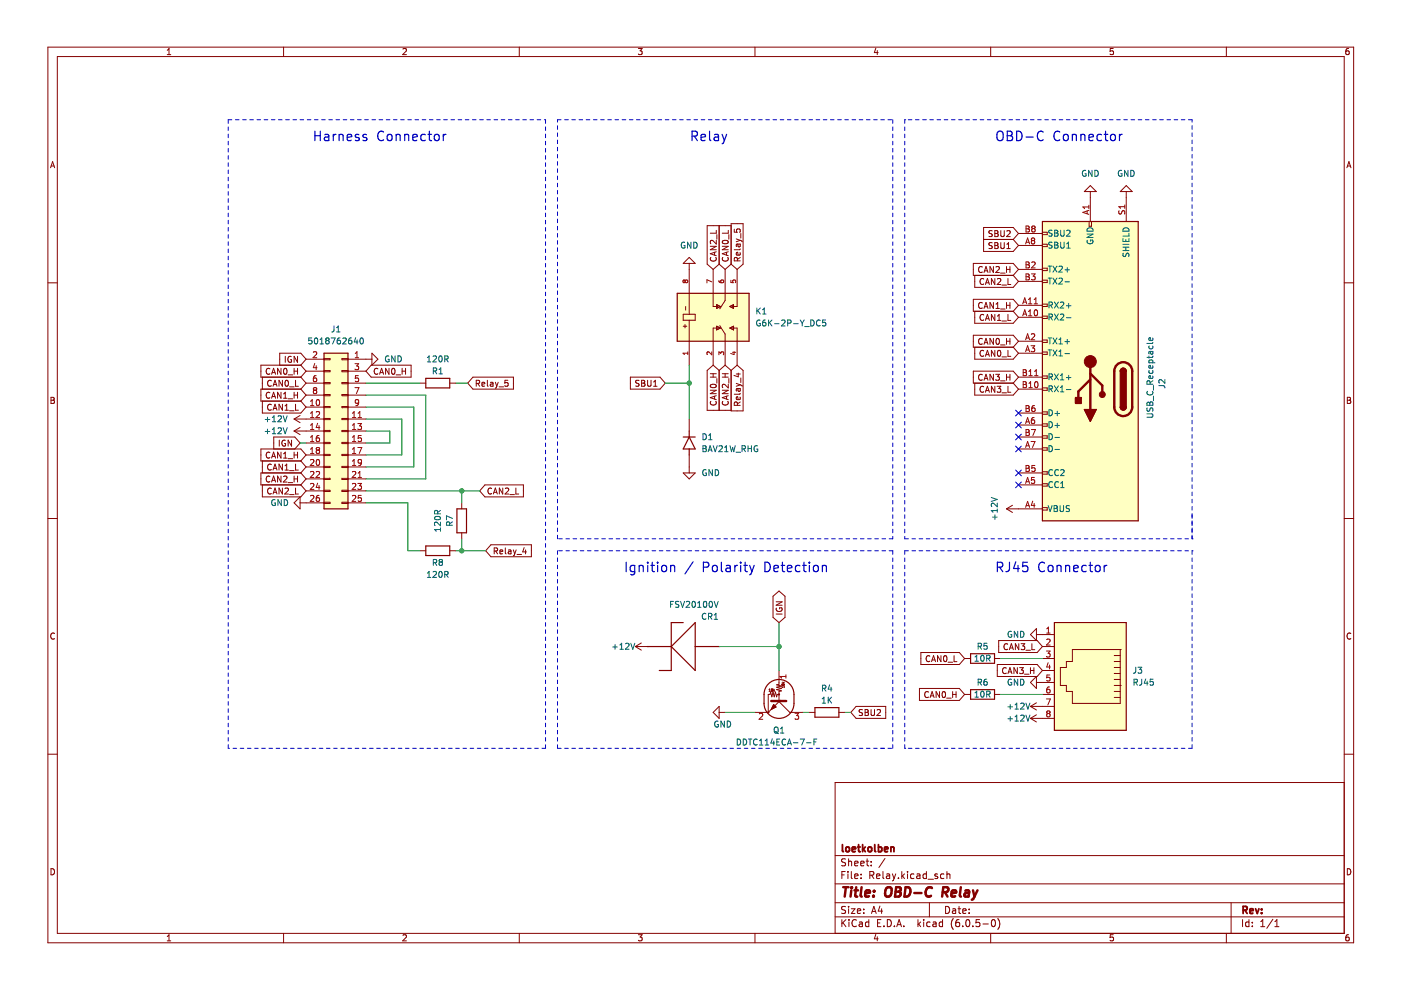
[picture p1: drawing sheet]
<svg xmlns="http://www.w3.org/2000/svg" width="297mm" height="210mm" viewBox="0 0 297 210" stroke-linecap="round" stroke-linejoin="round" font-family="sans-serif">
<path d="M.2 0h296.9v209.9h-296.9z" fill-rule="evenodd" fill="#fff" stroke="#fff" stroke-width=".21"/>
<g fill="none" stroke="#840000" stroke-width=".21">
<path d="M10.2 10h276.8v189.9h-276.8zM12.2 12h272.8v185.9h-272.8zM35.5 11.6h.7M35.5 10.7l.3-.4v1.3M60.1 10v2M85.4 10.4l.5-.1 .3 .4-.8 .9h.8M110.1 10v2M135.3 10.3h.8l-.4 .5 .4 .1v.6l-.2 .1-.6-.1M160.1 10v2M185.7 10.2l-.3 .9h.8M186 10.7v.9M210 10v2"/>
<path d="M236 10.3h-.6l-.1 .6 .7-.1v.7l-.2 .1-.5-.1M260 10v2M285.9 10.3h-.3l-.2 .3-.1 .7 .3 .3 .4-.1-.1-.7h-.3l-.3 .2M10.7 35.6l.5-1.3 .4 1.3M10.8 35.2h.7M231.2 39.3l1.2 1.3h-2.5zM238.8 39.3l1.3 1.3h-2.6zM285.6 35.6l.4-1.3 .4 1.3M285.7 35.2h.6M10.2 60h2M146.1 55.8v10.8M146.1 54.6l1.3 1.2h-2.5z"/>
<path d="M150.6 52.2h1.3l-1.3 .8h1.3M150.7 54.6a.56 .56 0 0 0 .5 .8 .56 .56 0 0 0 .5-.8M151.2 57.1v7.9h1M151.5 53.5v.6M151.9 48.8v.6h-1.3M151.9 51v.7l-.9-.7-.4 .2 .1 .5M151.9 53.4l-1.3 .4 1.3 .4M152 49.7v1M152.5 47.8v8.2M152.5 56l1.2 1.1M152.5 56l-1.3 1.1M153.1 52.2h1.3l-1.3 .8h1.3"/>
<path d="M153.3 54.6a.56 .56 0 0 0 .5 .8 .56 .56 0 0 0 .5-.8M153.3 51.1a.61 .61 0 0 1 .7-.2 .61 .61 0 0 1 .3 .6 .75 .75 0 0 1-1.2-.2zM153.7 57.1v6.6l-1.1 1.8M154 53.5v.6M154.4 48.8v.6h-1.3M154.4 53.4l-1.3 .4 1.3 .4M154.5 49.7v1M155 56v-8.6h2.6v8.6l-1.3 1.1M155 56l1.3 1.1M155 47.8h-5.1v8.2l1.3 1.1M155 56l-1.3 1.1M155.7 48.6v.6l.6 .1-.1-.6 .6-.1 .1 .2-.1 .5"/>
<path d="M156.1 50.7l.8 .3M156.3 57.1v7.9h-1M156.3 55.3v-.6l-.5-.1-.1 .7h1.2M156.4 51.7l.2 .6 .3-.1v-.5M156.9 53.6v.3l-.1 .2-.6-.1v-.4l.2-.1 .1 .6M156.9 52.8l-.1 .2h-1.1M156.9 54.6l-.6 .4M156.9 51.7l-.7 .1v.5M156.9 51l-.8 .3M156.9 51l.5 .3M157.1 49.5v1M206.7 58.4v2.5h8.1l1.1-1.2"/>
<path d="M208.3 56.6a.56 .56 0 0 0-.8 .5 .56 .56 0 0 0 .8 .6M208.5 50.8h6.3M208.6 59.2a.56 .56 0 0 0-.8 .5 .56 .56 0 0 0 .8 .5M208.6 57.8l.5-1.3 .4 1.3M208.7 57.4h.7M209.1 60h.6M210.4 51.5l-.5-.1-.2 .3 .1 .3 .5 .2v.4h-.6M210.4 49l-.5-.1-.2 .2 .1 .3 .5 .3v.3l-.6 .1M210.6 56.5v1.3l-.7-1.3v1.3M210.9 48.9h.4l.3 .2-.3 .4 .3 .1v.3l-.2 .3h-.5zM210.9 52h.4M210.9 49.5h.4"/>
<path d="M210.9 59.1v1.2l-.7-1.2v1.2M210.9 51.4h.4l.3 .3-.3 .3 .3 .2v.3l-.2 .2h-.5zM211.2 56.6l.4-.1 .3 .4-.8 .9h.8M211.5 59.2l.5-.1 .2 .3-.8 .9h.8M212.1 57.9h1M212.2 48.9v1l.2 .3h.3l.2-.3v-1M212.2 51.4v1.1l.2 .2h.3l.2-.2v-1.1M213.4 57.1h.7M213.4 56.5v1.3M213.5 52.7h.7M213.5 51.8l.3-.4v1.3M213.5 49l.4-.1 .3 .4-.8 .9h.8"/>
<path d="M213.7 59.1v1.2h.6M214.1 56.5v1.3M214.8 58.4l1.1 1.3M214.8 50.8l1.1 1.2M215.9 52h5.1M215.9 57.1h5.1M215.9 59.7h5.1M215.9 49.5h5.1M215.9 57.1l-1.1-1.3h-8.4v2.6h8.4M215.9 49.5l-1.1-1.3h-6.3v5.1h6.3l1.1-1.3M215.9 57.1l-1.1 1.3M215.9 49.5l-1.1 1.3"/>
<path d="M221 49.2h1v.6h-1zM221 51.8h1v.5h-1zM221 56.9h1v.5h-1zM221 59.4h1v.5h-1zM230.9 47h.5v1h-.5zM231.2 40.6v6.4M238.8 40.6v6.4M285 60h2M55.6 80v2.5M57.2 78.2a.56 .56 0 0 0-.8 .5 .56 .56 0 0 0 .8 .5M57.6 79.4l.4-1.3 .4 1.3M57.7 79h.6"/>
<path d="M59.6 78.1v1.3l-.7-1.3v1.3M60.2 78.2l.2-.1a.68 .68 0 0 1 .5 .6 .68 .68 0 0 1-.5 .7l-.3-.5zM60.5 75.6v1.2M61.1 79.5h1M61.8 75.6a.58 .58 0 0 0-.8 .6 .58 .58 0 0 0 .8 .5v-.4h-.2M62.4 78.7h.7M62.4 78.1v1.3M63.1 75.6v1.2l-.7-1.2v1.2M63.1 78.1v1.3M63.8 77.4h-8.5v2.6h8.5M63.8 80l1.1 1.2M63.8 77.4l1.1 1.3"/>
<path d="M64.9 76.2h3.8M64.9 78.7h3.8M64.9 76.2l-1.1-1.3h-4.5v2.5M64.9 76.2l-1.1 1.2M64.9 78.7l-1.1 1.3M68.7 78.6h1.3v.2h-1.3zM68.7 76h1.3v.3h-1.3zM72.5 76h1.3v.3h-1.3zM72.5 78.6h1.3v.2h-1.3zM73.8 76.2h5.1M73.8 78.7h3.8M78.7 77.4h8.5v2.6h-8.5l-1.1-1.3z"/>
<path d="M78.9 74.9l1.2 1.3-1.2 1.2zM80.1 78.2a.56 .56 0 0 0-.8 .5 .56 .56 0 0 0 .8 .5M80.5 79.4l.4-1.3 .4 1.3M80.6 79h.6M82.5 78.1v1.3l-.7-1.3v1.3M83.1 78.2l.2-.1a.68 .68 0 0 1 .5 .6 .68 .68 0 0 1-.5 .7l-.3-.5zM84 79.5h1M85.3 78.7h.7M85.3 78.1v1.3M86 78.1v1.3M100.3 80h8.6v2.5h-8.6l-1.1-1.3zM133.7 80h6.2l1.1 1.2-1.1 1.3h-6.2z"/>
<path d="M144.9 69.2h.7M144.9 66.6h2.5v1.3h-2.5zM145.2 68.8v.8M145.4 65v.7M146.1 67.9v9.5M150.6 80h1.3M150.6 79.2h1.3M151.2 79.2v.8M151.2 77.4l-1.3 1.1v8.5h5.1M151.2 77.4l1.3 1.1M152 64.6l.7 .4-.7 .4zM152 69.2l.7 .4-.7 .3z"/>
<path d="M152.2 69.6h-1v7.8M152.5 78.5v8.5M152.6 69l1.1 1.8v6.6M153.1 80h1.3M153.1 79.2h1.3M153.7 79.2v.8M153.7 77.4l-1.2 1.1M153.7 77.4l1.3 1.1M154.8 65l.7-.4v.8zM154.8 69.6l.7-.4v.7zM155.3 69.6h1v7.8M156.1 79.3h.8"/>
<path d="M156.3 77.4l1.3 1.1v8.6h-2.6v-8.6M156.3 77.4l-1.3 1.1M156.5 79.1v.8l-.9-.3M206.7 73.6v2.6h8.1l1.1-1.3M206.7 66v2.5h8.1l1.1-1.2M208.3 71.9a.56 .56 0 0 0-.8 .5 .56 .56 0 0 0 .8 .5M208.3 64.2a.56 .56 0 0 0-.8 .6 .56 .56 0 0 0 .8 .5M208.3 79.5a.56 .56 0 0 0-.8 .5 .56 .56 0 0 0 .8 .5M208.6 66.8a.56 .56 0 0 0-.8 .5 .56 .56 0 0 0 .8 .5M208.6 74.4a.56 .56 0 0 0-.8 .5 .56 .56 0 0 0 .8 .5M208.6 73l.5-1.3 .4 1.3M208.6 65.4l.5-1.3 .4 1.3"/>
<path d="M208.7 72.7h.7M208.7 65h.7M208.9 60.3l.5-1.2 .4 1.2M208.9 75.6l.5-1.3 .4 1.3M208.9 67.9l.5-1.2 .4 1.2M209.1 75.2h.6M209.1 67.6h.6M210.6 64.1v1.3l-.7-1.3v1.3M210.6 71.7v1.3l-.7-1.3v1.3M210.6 79.4v1.2l-.7-1.2v1.2M210.9 66.7v1.2l-.7-1.2v1.2M210.9 74.3v1.3l-.7-1.3v1.3"/>
<path d="M211.1 79.4h.8l-.4 .4 .3 .2v.5l-.2 .1-.5-.1M211.2 65.4h.7M211.2 64.5l.3-.4v1.3M211.3 71.9l.2-.2a.68 .68 0 0 1 .4 .7 .68 .68 0 0 1-.4 .6l-.3-.5zM211.5 67.9h.7M211.5 67l.3-.3v1.2M211.6 74.4l.2-.1a.68 .68 0 0 1 .4 .6 .68 .68 0 0 1-.4 .7l-.3-.5zM212.1 73.1h1M212.1 65.5h1M212.4 60.4h1M212.4 75.7h1M212.4 68.1h1"/>
<path d="M213.4 64.7h.7M213.4 72.3h.7M213.4 80h.7M213.4 64.1v1.3M213.4 71.7v1.3M213.4 79.4v1.2M213.7 66.7v1.2h.6M213.7 74.3v1.3h.6M214.1 64.1v1.3M214.1 71.7v1.3M214.1 79.4v1.2M214.8 73.6l1.1 1.3"/>
<path d="M214.8 66l1.1 1.3M215.9 80l-1.1-1.3h-8.4v2.5h8.4M215.9 67.3h5.1M215.9 64.7h5.1M215.9 72.3h5.1M215.9 74.9h5.1M215.9 80h5.1M215.9 72.3l-1.1-1.2h-8.4v2.5h8.4M215.9 64.7l-1.1-1.2h-8.4v2.5h8.4M215.9 72.3l-1.1 1.3M215.9 64.7l-1.1 1.3M215.9 80l-1.1 1.2"/>
<path d="M221 64.5h1v.5h-1zM221 67h1v.5h-1zM221 72.1h1v.5h-1zM221 74.6h1v.5h-1zM221 79.7h1v.5h-1zM10.8 84.2h.4l.3 .3-.3 .4 .3 .1 .1 .3-.3 .2h-.5zM10.8 84.9h.4M55.6 85v2.6h8.2l1.1-1.3M55.6 97.7v2.6M57.2 83.3a.56 .56 0 0 0-.8 .5 .56 .56 0 0 0 .8 .5M57.2 96a.56 .56 0 0 0-.8 .5 .56 .56 0 0 0 .8 .5M57.5 80.8a.56 .56 0 0 0-.8 .5 .56 .56 0 0 0 .8 .5"/>
<path d="M57.5 85.8a.56 .56 0 0 0-.8 .5 .56 .56 0 0 0 .8 .6M57.5 98.5a.56 .56 0 0 0-.8 .5 .56 .56 0 0 0 .8 .5M57.6 84.4l.4-1.2 .4 1.2M57.6 97.1l.4-1.2 .4 1.2M57.7 84.1h.6M57.7 96.8h.6M57.9 87l.4-1.3 .4 1.3M57.9 81.9l.4-1.3 .4 1.3M57.9 99.7l.4-1.3 .4 1.3M58 86.6h.6M58 81.5h.6M58 99.3h.6"/>
<path d="M58 95.2v-2.5h4.5l1.1 1.2-1.1 1.3M59.2 93.3v1.3M59.6 83.2v1.2l-.7-1.2v1.2M59.6 95.9v1.2l-.7-1.2v1.2M59.9 80.6v1.3l-.7-1.3v1.3M59.9 85.7v1.3l-.7-1.3v1.3M59.9 98.4v1.3l-.7-1.3v1.3M60.1 84.4h.7M60.1 83.5l.4-.3v1.2M60.1 96.2l.4-.3v1.2M60.1 97.1h.7M60.4 87h.7"/>
<path d="M60.4 86.1l.4-.4v1.3M60.4 98.8l.4-.4v1.3M60.4 99.7h.7M60.5 93.4a.58 .58 0 0 0-.8 .6 .58 .58 0 0 0 .8 .5v-.5h-.2M60.5 80.8l.2-.2a.68 .68 0 0 1 .5 .7 .68 .68 0 0 1-.5 .6l-.3-.5zM61.1 84.6h1M61.1 97.3h1M61.4 87.1h1M61.4 82h1M61.4 99.8h1M61.8 93.3v1.3l-.7-1.3v1.3M62.4 88.8l1.2 .8"/>
<path d="M62.4 88.8h6.3M62.4 91.4l1.2 .7M62.4 91.4h6.3M62.4 96.5h.7M62.4 83.8h.7M62.4 83.2v1.2M62.4 95.9v1.2M62.7 80.6v1.3h.6M62.7 85.7v1.3h.6M62.7 98.4v1.3h.6M63.1 83.2v1.2M63.1 95.9v1.2"/>
<path d="M63.6 88.1l-1.2 .7M63.6 90.6l-1.2 .8M63.8 82.5h-8.5v2.5h8.5M63.8 82.5l1.1 1.3M63.8 85l1.1 1.3M63.8 97.7l1.1 1.3M64.9 81.2h3.8M64.9 86.3h3.8M64.9 93.9h3.8M64.9 96.5h3.8M64.9 99h3.8M64.9 83.8h3.8"/>
<path d="M64.9 96.5l-1.1-1.3h-8.5v2.5h8.5M64.9 83.8l-1.1 1.2M64.9 81.2l-1.1 1.3M64.9 99l-1.1 1.3M64.9 96.5l-1.1 1.2M68.7 98.9h1.3v.2h-1.3zM68.7 96.3h1.3v.3h-1.3zM68.7 93.8h1.3v.3h-1.3zM68.7 91.3h1.3v.2h-1.3zM68.7 88.7h1.3v.3h-1.3zM68.7 86.2h1.3v.2h-1.3zM68.7 83.6h1.3v.3h-1.3z"/>
<path d="M68.7 81.1h1.3v.3h-1.3zM72.5 81.1h1.3v.3h-1.3zM72.5 83.6h1.3v.3h-1.3zM72.5 86.2h1.3v.2h-1.3zM72.5 88.7h1.3v.3h-1.3zM72.5 91.3h1.3v.2h-1.3zM72.5 93.8h1.3v.3h-1.3zM72.5 96.3h1.3v.3h-1.3zM72.5 98.9h1.3v.2h-1.3zM73.8 88.8h3.8M73.8 91.4h3.8M73.8 81.2h3.8"/>
<path d="M73.8 86.3h3.8M73.8 93.9h3.8M73.8 96.5h3.8M73.8 99h3.8M73.8 83.8h3.8M89 81.2h1.3M95.4 81.2h1.2M101 81.3l.6-.1v-.4l-.6-.2v1.3M101.3 81.3l.4 .6M102.2 81.5l.6-.1-.1-.3h-.3l-.2 .1v.6h.5M103.3 80.6v1.1l.2 .2M104 81.1h.5v.8"/>
<path d="M104.5 81.4l-.6 .2 .2 .3 .4-.1M105 81.1l.3 .8M105.3 81.9l-.3 .4M105.6 81.1l-.3 .8M105.8 82h1M107.7 80.6h-.6l-.1 .6h.6l.1 .6-.2 .1-.5-.1M135.5 80.7l-.5-.1-.2 .3 .1 .3 .5 .2v.4h-.6M136 80.6h.5l.2 .3-.2 .3 .2 .2 .1 .3-.3 .2h-.5zM136 81.2h.5M137.3 80.6v1.1l.2 .2 .4-.1 .1-.1v-1.1M138.6 81.9h.7M138.6 81l.3-.4v1.3"/>
<path d="M146.1 88.8v2.6M146.1 96.5v3.8M150.6 82.7h1.3l-1.3 .8h1.3M150.7 85.1a.56 .56 0 0 0 .5 .8 .56 .56 0 0 0 .5-.8M150.7 81.6a.61 .61 0 0 1 .7-.2 .61 .61 0 0 1 .4 .6 .75 .75 0 0 1-1.2-.2zM151.5 84v.6M151.9 83.9l-1.3 .4 1.3 .4M152 80.3v.9M153.1 82.7h1.3l-1.3 .8h1.3M153.3 85.1a.56 .56 0 0 0 .5 .8 .56 .56 0 0 0 .5-.8M154 84v.6M154.4 81.5v.8l-.9-.8-.4 .2 .2 .5"/>
<path d="M154.4 83.9l-1.3 .4 1.3 .4M154.5 80.3v.9M156.1 81.3l.8 .3M156.3 85.9v-.6h-.5l-.1 .6h1.2M156.4 82.4l.2 .6 .3-.2v-.4M156.9 84.2v.4l-.1 .1h-.6v-.5l.2-.1 .1 .6M156.9 82.4h-.7v.5M156.9 85.2l-.6 .4M156.9 83.4l-.1 .2h-1.1M156.9 81.6l-.8 .3M156.9 81.6l.5 .3M157.1 80.1v1"/>
<path d="M206.7 81.2v2.6h8.1l1.1-1.3M208.6 82a.56 .56 0 0 0-.8 .5 .56 .56 0 0 0 .8 .5M208.6 80.6l.5-1.2 .4 1.2M208.7 80.3h.7M208.9 83.2l.5-1.3 .4 1.3M209.1 82.8h.6M210.9 81.9v1.3l-.7-1.3v1.3M211.4 81.9h.8l-.4 .5 .3 .1v.5l-.1 .2-.6-.2M212.1 80.8h1M212.4 83.3h1M213.7 81.9v1.3h.6M214.8 81.2l1.1 1.3"/>
<path d="M215.9 90.1h5.1M215.9 95.2h5.1M215.9 82.5h5.1M215.9 87.6h5.1M215.9 92.7h5.1M221 82.2h1v.6h-1zM221 87.3h1v.5h-1zM221 89.9h1v.5h-1zM221 92.4h1v.5h-1zM221 94.9h1v.6h-1zM285.7 84.2h.4l.2 .3-.2 .4 .2 .1 .1 .3-.2 .2h-.5zM285.7 84.9h.4"/>
<path d="M10.2 109.9h2M55.6 102.8v2.6h8.2l1.1-1.3M57.2 101.1a.56 .56 0 0 0-.8 .5 .56 .56 0 0 0 .8 .5M57.5 103.6a.56 .56 0 0 0-.8 .5 .56 .56 0 0 0 .8 .5M57.6 102.2l.4-1.3 .4 1.3M57.7 101.8h.6M57.9 104.7l.4-1.2 .4 1.2M58 104.4h.6M59.6 100.9v1.3l-.7-1.3v1.3M59.9 103.5v1.2l-.7-1.2v1.2M60.1 101.1l.5-.2 .2 .4-.7 .9h.7M60.4 103.6l.5-.1 .2 .3-.7 .9h.7"/>
<path d="M61.1 102.3h1M61.4 104.9h1M62.4 101.5h.7M62.4 100.9v1.3M62.7 103.5v1.2h.6M63.1 100.9v1.3M63.6 106.6h5.1M63.6 105.4v2.5l-1.2-1.3zM63.8 100.3h-8.5v2.5h8.5M63.8 102.8l1.1 1.3M63.8 100.3l1.1 1.2M64.9 101.5h3.8"/>
<path d="M64.9 104.1h3.8M64.9 101.5l-1.1 1.3M68.7 106.5h1.3v.2h-1.3zM68.7 104h1.3v.2h-1.3zM68.7 101.4h1.3v.3h-1.3zM72.5 101.4h1.3v.3h-1.3zM72.5 104h1.3v.2h-1.3zM72.5 106.5h1.3v.2h-1.3zM73.8 106.6h3.8M73.8 101.5h3.8M73.8 104.1h3.8M89 116.8h1.3"/>
<path d="M95.4 116.8h1.2M97.9 106.6v1.3M97.9 113v1.2M102.8 102.8h8.2v2.6h-8.2l-1.1-1.3zM104.1 115.5h8.6v2.5h-8.6l-1.1-1.2zM104.2 103.6a.56 .56 0 0 0-.8 .5 .56 .56 0 0 0 .8 .5M104.6 104.7l.4-1.2 .4 1.2M104.7 104.4h.6M104.8 116.8h.6v-.5l-.6-.1v1.2M105.1 116.8l.4 .6M106 117l.6-.1-.1-.2-.3-.1-.2 .2v.6h.5M106.6 103.5v1.2l-.7-1.2v1.2"/>
<path d="M107.1 116.2v1.1l.2 .1M107.1 103.6l.5-.1 .3 .3-.8 .9h.8M107.8 116.7h.5v.7M108.1 104.9h1M108.3 116.9l-.6 .2 .2 .3h.4M108.8 116.6l.3 .8M109.1 117.4l-.3 .5M109.4 103.5v1.2h.6M109.4 116.6l-.3 .8M109.6 117.6h1M111.1 116.1l-.3 .9h.8M111.4 116.6v.8"/>
<path d="M144.9 100.3h2.5l-1.3 1.2zM213.4 107.9h7.6M213.4 107.9l1.3 .8M214.7 107.1l-1.3 .8M215.9 102.8h5.1M215.9 100.3h5.1M221 100h1v.5h-1zM221 102.6h1v.5h-1zM221 107.6h1v.5h-1zM285 109.9h2M11.6 134.3a.58 .58 0 0 0-.9 .6 .58 .58 0 0 0 .9 .5M134.7 137.1l1.3 .7"/>
<path d="M134.7 137.1h2.5M136 136.3l-1.3 .8M137.2 137.1h.1M152.5 137.1h.1M163.9 126.4l1.3-1.1 1.2 1.1v4.5l-1.2 1.1-1.3-1.1zM164.6 130.2h1.2M164.6 127.6h1.2l-1.2 .7h1.2M164.6 128.9a.58 .58 0 0 0 .6 .8 .58 .58 0 0 0 .5-.8h-.4v.2M195.2 138.4h8.2l1.1 1.2-1.1 1.3h-8.2zM197.1 139.1a.56 .56 0 0 0-.8 .6 .56 .56 0 0 0 .8 .5M197.6 139.9h.6M199.5 139v1.3l-.7-1.3v1.3"/>
<path d="M200.2 139.1l.1-.1a.68 .68 0 0 1 .5 .7 .68 .68 0 0 1-.5 .6l-.3-.5zM202.3 139v1.3h.6M204.5 139.6h1.3M210.9 139.6h1.2M211.7 135.8h8.2l1.1 1.3-1.1 1.3h-8.2zM213.6 136.6a.56 .56 0 0 0-.7 .5 .56 .56 0 0 0 .7 .5M214 137.7l.4-1.2 .5 1.2M214.1 137.4h.6M216 136.5v1.2l-.7-1.2v1.2M216.5 136.5h.8l-.5 .5 .4 .1v.5l-.2 .1-.5-.1M217.5 137.9h1M218.8 136.5v1.2h.6"/>
<path d="M219.7 134.5h3.9M219.7 133.3v2.5l-1.2-1.3zM221 137.1h2.6M221 139.6h2.6M227.4 137.7h10.1v11.4h-10.1v-2.5h-1.3v-1.3h-1.3v-3.8h1.3v-1.2h1.3zM236.2 139h.1M236.2 139h1.3M237.5 137.7h.1M286.4 134.3a.58 .58 0 0 0-.8 .6 .58 .58 0 0 0 .8 .5M10.2 159.9h2M151.2 151l1.3-1.2v2.5zM152.5 151h1.2"/>
<path d="M160.1 151h2.5M163 146.6h.3M163 146.2l.2-.1v.5M163.5 148.6h3.2M163.6 146.5h.1M163.6 146.5l.1 .1M163.7 146.6h.1M163.7 146.1h.1M163.7 146.1l-.1 .4M163.7 146.1l.1 .4M163.8 146.5l-.1 .1M163.8 146.5h.1"/>
<path d="M164 149.4l.5 .5-1 .5zM164 146.1v.5M164.1 146.4l.1 .2M164.2 146.2l-.2 .2M164.9 148.5l2.6 2.5h2.7M165.2 142.2v2.9l-.5 .1 1 .3-1 .2 1 .3-1 .2 1 .3-.5 .1v1.9M165.2 147.2h-.4l-.1 .5-.3-1-.2 1-.3-1-.3 1-.2-1-.1 .5h-.4v3.8l2.5-2.5M165.4 148.5h.1M165.8 144.8h.5M165.8 145.1l.4-.1 .1 .2-.4 .1zM165.8 145.1h.1M165.9 144.6l.2 .2"/>
<path d="M166.3 145.5v.3M166.3 145.7h-.5l.1 .1M166.3 144.6l-.2 .2M171.5 151h1.3M177.9 151h1.2M181.5 149.8h6.3v2.5h-6.3l-1.1-1.3zM182.9 150.5l-.7 .1v.3l.6 .3 .1 .3-.3 .2-.5-.1M183.4 150.4h.4l.3 .3-.3 .3 .3 .2v.3l-.2 .2h-.5zM183.4 151h.4M184.7 150.4v1.1l.2 .2h.3l.2-.2v-1.1M186 150.6l.4-.2 .3 .4-.8 .9h.8M194.9 146h8.5l1.1 1.2-1.1 1.3h-8.5z"/>
<path d="M196.8 146.8a.56 .56 0 0 0-.8 .5 .56 .56 0 0 0 .8 .5M197.2 147.9l.4-1.3 .4 1.3M197.3 147.5h.6M197.5 140.3l.4-1.3 .5 1.3M199.2 146.6v1.3l-.7-1.3v1.3M199.9 146.8l.1-.2a.68 .68 0 0 1 .5 .7 .68 .68 0 0 1-.5 .6l-.3-.5zM200.7 148h1M201 140.4h1M202 147.2h.7M202 146.6v1.3M202.7 146.6v1.3M204.5 147.2h1.3"/>
<path d="M210.9 147.2h1.2M211.4 140.9h8.5l1.1 1.3-1.1 1.2h-8.5zM213.3 141.7a.56 .56 0 0 0-.8 .5 .56 .56 0 0 0 .8 .5M213.7 142.8l.4-1.2 .5 1.2M213.8 142.5h.6M215.7 141.6v1.2l-.7-1.2v1.2M216.2 141.6h.8l-.5 .4 .4 .2v.5l-.2 .1-.5-.1M217.2 142.9h1M218.5 149.8l1.2 .7M218.5 149.8h5.1M218.5 152.3h5.1M218.5 152.3l1.2 .8"/>
<path d="M218.5 142.2h.7M218.5 141.6v1.2M219.2 141.6v1.2M219.7 149l-1.2 .8M219.7 144.7h3.9M219.7 151.6l-1.2 .7M219.7 143.4v2.6l-1.2-1.3zM221 147.2h2.6M221 142.2h2.6M236.2 140.3h.1M236.2 141.5h.1M236.2 142.8h.1"/>
<path d="M236.2 144.1h.1M236.2 145.3h1.3M236.2 146.6h1.3M236.2 147.9h1.3M236.2 140.3h1.3M236.2 141.5h1.3M236.2 142.8h1.3M236.2 144.1h1.3M237.5 145.3h.1M285 159.9h2M285 165.9h-107.9v32M10.8 184.2a.66 .66 0 0 1 .8 .6 .66 .66 0 0 1-.8 .7z"/>
<path d="M35.5 198.6l.3-.4v1.3M35.5 199.5h.7M60.1 197.9v2M85.4 198.3l.5-.1 .3 .4-.8 .9h.8M110.1 197.9v2M135.3 198.2h.8l-.4 .5 .4 .1v.6l-.2 .1-.6-.1M160.1 197.9v2M177.1 194.4h107.9M177.1 191.4h107.9M177.1 187.4h107.9M177.1 181.4h107.9M178.5 195v1.5"/>
<path d="M178.5 185.5h.5M178.7 195.6l.7 .9M179.2 184.8h-.7v1.5M179.3 192.2h-.6l-.2 .1v.4l.6 .3 .2 .4-.3 .3-.6-.1M179.3 182.2l-.6-.1-.2 .1v.5l.6 .2 .2 .4-.3 .3-.6-.1M179.4 195l-.9 .8M179.8 184.8v.1M179.8 185.3v1M179.9 182.1v1.5M179.9 192.2v.1M179.9 192.7v1M179.9 182.7l.2-.1 .4 .1 .1 .9"/>
<path d="M180 195v.1M180 195.5v1M180.5 192.7h.8l-.8 1h.8M180.5 184.8v1.3l.2 .2M181.2 183.1l.7-.2-.1-.2-.4-.1-.2 .2 .1 .7h.5M181.2 185.8l.7-.2-.1-.2-.4-.1-.2 .2 .1 .7h.5M181.6 195.1a.71 .71 0 0 0-1 .5 .71 .71 0 0 0 .7 .9l.3-.2M181.8 193.2l.7-.2-.1-.3h-.4l-.2 .2v.7h.6M182.2 195.5h.6v1M182.5 183.1l.7-.2-.1-.2-.4-.1-.2 .2 .1 .7h.5M182.6 186.1v.2M182.6 185.4v.1"/>
<path d="M182.8 195.8l-.5 .1-.2 .2 .2 .4 .5-.1M183.1 192.7v.2M183.1 193.5v.2M183.6 182.6h.6M183.8 182.1v1.3l.4 .2M184.2 195.5h-.4l-.3 .3 .1 .6h.6M184.2 195v1.5M184.4 185.6l.7-.1 .2-.2-.1-.4-.8-.1v1.5M184.7 183.4v.2M184.7 182.7v.1M184.8 193.7l.5-1.5 .5 1.5M184.8 185.6l.5 .7"/>
<path d="M184.9 193.2h.7M185.7 198.1l-.3 .9h.8M185.8 185.8l.8-.2-.1-.2-.4-.1-.3 .2 .1 .7h.6M186 198.6v.9M186.1 195.7h.5M186.6 192.1l-.4 1.1h.9M186.8 195h-.7v1.5h.7M186.9 192.7v1M187.2 184.8v1.3l.2 .2M187.4 196.3v.2M187.6 182l-1.3 1.9M188 185.4h.6v.9"/>
<path d="M188.1 195a.76 .76 0 0 1 .9 .7 .76 .76 0 0 1-.9 .8zM188.6 185.6l-.5 .1-.2 .2 .2 .4 .5-.1M189.2 185.3l.4 1M189.6 186.3l-.4 .5M189.6 196.3v.2M189.9 185.3l-.3 1M190.1 196.5l.5-1.5 .5 1.5M190.3 196h.7M190.5 186.1v.2M191.2 184.8v1.5M191.3 185.7l.5 .6M191.6 196.3v.2"/>
<path d="M191.8 185.3l-.6 .6M192.4 184.8v.1M192.4 185.3v1M193.8 185.4l-.5-.1-.2 .3 .1 .6h.6M194.4 185.4h.6l.1 .9M194.6 195v1.5M194.8 195.9l.4 .6M195.1 185.6l-.5 .1-.3 .2 .3 .4 .5-.1M195.2 195.5l-.6 .5M195.8 195v.1M195.8 195.5v1M196.4 185.4l-.4-.1-.3 .3 .1 .6h.6"/>
<path d="M196.4 184.8v1.5M196.8 186.4h1.1M197 191.4v3M197.2 195.5h-.4l-.3 .3 .1 .6h.6M197.8 195.5h.6l.1 1M198.5 195.8l-.5 .1-.2 .2 .2 .4 .5-.1M198.8 185.4l-.4-.1-.2 .2 .1 .2 .5 .2v.3h-.6M199.8 195.5h-.4l-.3 .3 .2 .6h.5M199.8 195v1.5M200.1 185.4l-.4-.1-.3 .3 .2 .6h.5M200.5 192.2a.76 .76 0 0 1 .8 .7 .76 .76 0 0 1-.8 .8zM200.8 185.4l.2-.1 .3 .1 .1 .9"/>
<path d="M200.8 184.8v1.5M202 192.7h.6v1M202.1 194.8a1.72 1.72 0 0 0 0 2.2M202.6 193l-.5 .1-.2 .2 .2 .4 .5-.1M203.1 192.7h.6M203.3 192.2v1.3l.4 .2M203.3 195h-.4a1.01 1.01 0 0 0 0 1.5l.5-.2 .1-.5-.3-.3-.4 .1-.2 .2M204.1 193.2l.7-.2v-.3h-.5l-.2 .2 .1 .7h.6M204.1 196.3v.2M204.9 195.1l.2-.1a.8 .8 0 0 1 .5 .7 .8 .8 0 0 1-.5 .8l-.3-.6zM205.5 193.5v.2M205.5 192.7v.2"/>
<path d="M206.3 196.3v.2M207.7 195h-.7l-.1 .7 .2-.2 .5 .1 .2 .2-.1 .5-.2 .2-.6-.2M208.4 195.9h1.1M210 197.9v2M210.3 195.1l.2-.1a.8 .8 0 0 1 .6 .7 .8 .8 0 0 1-.6 .8l-.3-.6zM211.5 194.8a1.72 1.72 0 0 1 0 2.2M236 198.2h-.6l-.1 .6 .7-.1v.7l-.2 .1-.5-.1M260 197.9v2M261 191.4v6.5M263.4 195v1.5M264.8 195.5h-.4l-.3 .3 .1 .6h.6M264.8 195v1.5"/>
<path d="M265.5 196.3v.2M265.5 195.5v.2M267.3 196.5h.9M267.3 195.4l.4-.4v1.5M269.9 194.9l-1.3 1.9M270.3 196.5h.9M270.3 195.4l.4-.4v1.5M285.7 184.2a.66 .66 0 0 1 .7 .6 .66 .66 0 0 1-.7 .7zM285.9 198.2h-.3l-.2 .3-.1 .7 .3 .3 .4-.1-.1-.7h-.3l-.3 .2"/>
<circle cx="162.9" cy="151" r=".13"/>
<circle cx="165.2" cy="147.2" r=".13"/>
</g>
<g fill="none" stroke="#840000" stroke-width=".39">
<path d="M178.6 179.1v1.3l.2 .2M179.5 179.7l.3-.1 .3 .3v.4l-.3 .3-.3-.1-.2-.2zM181.8 179.6h.6M182 179.1v1.3l.4 .2M182.9 179.1v1.5M183.5 179.6l-.6 .6M184.2 179.7l.3-.1 .3 .3v.4l-.3 .3-.3-.1-.2-.2zM185.5 179.1v1.3l.2 .2M186.3 179.7l.4-.1 .3 .3-.2 .6h-.5M186.3 179.1v1.5M188.9 179.7l.2-.1 .4 .1v.9M188.9 179.6v1"/>
<path d="M180.7 180.1l.7-.2-.1-.2-.4-.1-.2 .2 .1 .7h.5M183 180l.5 .6M187.5 180.1l.7-.2v-.2l-.5-.1-.2 .2 .1 .7h.6M263.6 193l.7-.1 .1-.2-.1-.4-.7-.1v1.5M263.9 193l.5 .7M265 193.2l.7-.2-.1-.3h-.4l-.2 .2 .1 .7h.5M266.2 192.7l.4 1 .3-1M267.5 193.5v.2M267.5 192.7v.2"/>
</g>
<g fill="none" stroke="#840000" stroke-width=".52">
<path d="M178.8 188.1h1.1M179.3 188.1l-.2 2M180.5 188.8l-.2 1.3M180.6 188.1v.2M181.2 188.8h.7M181.5 188.1l-.2 1.7 .1 .2 .4 .1M182.7 188.1l-.2 1.7 .2 .3M183.5 189.4l.9-.2v-.3l-.6-.1-.3 .3v.9h.7M185.2 189.9v.2M185.3 188.9v.2M187.9 188.4a.69 .69 0 0 1 1.1 0 1.47 1.47 0 0 1-.6 1.7l-.5-.1a1.5 1.5 0 0 1 0-1.6zM189.9 189.1h.7"/>
<path d="M190 188.1h.7l.2 .2 .1 .4-.4 .4 .2 .1a.58 .58 0 0 1-.3 .9h-.7zM192 188.1a.96 .96 0 0 1 1 .6 .96 .96 0 0 1-.3 1.1l-.5 .3h-.4zM193.8 189.3h1.6M197.6 188.3a.88 .88 0 0 0-1 0 .88 .88 0 0 0-.4 .9 .69 .69 0 0 0 .4 .8 .69 .69 0 0 0 .8-.1M199.9 189.2h.7l.3-.2a.51 .51 0 0 0-.1-.9h-.8l-.3 2M200.3 189.2l.6 .9M201.7 189.4l1-.2v-.3l-.6-.1-.3 .3v.9h.7M203.7 188.1l-.2 1.7 .2 .3M204.7 188.9h.7v1.2M205.5 189.2l-.7 .1a.4 .4 0 0 0-.3 .4 .4 .4 0 0 0 .2 .4l.7-.1M206.3 188.8l.3 1.3M206.6 190.1l-.2 .5-.4 .2"/>
<path d="M207.2 188.8l-.6 1.3"/>
</g>
<g fill="none" stroke="#006464" stroke-width=".21">
<path d="M230.2 36.2a.58 .58 0 0 0-.7 .6 .58 .58 0 0 0 .8 .5v-.5h-.3M231.5 36.1v1.3l-.7-1.3v1.3M232.1 36.1a.64 .64 0 0 1 .8 .6 .64 .64 0 0 1-.8 .7zM237.8 36.2a.58 .58 0 0 0-.7 .6 .58 .58 0 0 0 .8 .5v-.5h-.3M239.1 36.1v1.3l-.7-1.3v1.3M239.8 36.1a.64 .64 0 0 1 .7 .6 .64 .64 0 0 1-.7 .7zM145.2 51.4a.58 .58 0 0 0-.8 .6 .58 .58 0 0 0 .8 .5v-.4h-.2M146.5 51.3v1.3l-.7-1.3v1.3M147.1 51.3a.64 .64 0 0 1 .7 .7 .64 .64 0 0 1-.7 .6zM222.2 56.4h.8M222.2 59h.8M222.6 56.4v1.3"/>
<path d="M222.6 59v1.2M223.1 48.9h-.7v.4l.6 .2 .1 .3-.3 .3-.5-.1M223.1 51.4l-.7 .1v.3l.6 .3 .1 .3-.3 .2h-.5M223.3 56.4l.8 1.3M223.3 59l.8 1.2M223.6 48.8h.4l.3 .2-.3 .4 .3 .1v.3l-.2 .3h-.5zM223.6 51.3h.4l.3 .3-.3 .3 .3 .2v.3l-.2 .2h-.5zM223.6 51.9h.4M223.6 49.4h.4M224.1 56.4l-.8 1.3M224.1 59l-.8 1.2M224.5 56.5l.5-.1 .2 .4-.7 .9h.7"/>
<path d="M224.5 59.1l.5-.1 .2 .3-.7 .9h.7M224.9 48.8v1l.2 .3h.3l.2-.3v-1M224.9 51.3v1.1l.2 .2h.3l.2-.2v-1.1M225.8 57.2h1M225.8 59.7h1M226.2 52.6h.7M226.2 51.7l.3-.4v1.3M226.2 48.9l.4-.1 .3 .4-.8 .9h.8M226.3 56.7v1M230.5 49.6h1.2l-1.2 .8h1.2M230.5 51a.58 .58 0 0 0 .6 .7 .58 .58 0 0 0 .5-.8h-.4v.2M230.7 48.4a.66 .66 0 0 1 .7-.1 .66 .66 0 0 1 .3 .7h-1.2z"/>
<path d="M238.1 50.6v.6h1.3v-.6M238.1 53.1h1.3M238.1 52.4h1.3M238.1 51.8h1.3M238.1 53.7l.1 .6h.4l.2-.5 .3-.1 .3 .2-.1 .5M238.3 48.4a.66 .66 0 0 1 .7-.1 .66 .66 0 0 1 .4 .7h-1.3zM238.7 50.8v.4M238.7 52.4v.7M239.4 49.4v.6h-1.3M66.1 71.7h-.6l-.1 .6 .6-.1 .1 .6-.2 .1-.5-.1M66.8 71.8l.1-.1a.68 .68 0 0 1 .5 .6 .68 .68 0 0 1-.5 .6l-.3-.5zM67.9 72.9h.7"/>
<path d="M67.9 72l.3-.3v1.2M69.3 72.2l-.2-.2 .2-.3h.4l.1 .2-.3 .3M69.3 72.2l-.2 .2v.3l.2 .2h.4l.1-.2v-.3l-.3-.2M69.3 72.2h.2M70.2 71.7h.9l-.6 1.2M70.8 69.1v1.1l-.5 .2M71.4 69.5l.3-.4v1.3M71.4 70.4h.7M72.1 71.7h-.4l-.2 .3v.7l.2 .2 .4-.1v-.6l-.4-.1-.2 .3M72.7 71.8l.5-.1 .2 .3-.8 .9h.8M74.5 71.7h-.4l-.1 .3-.1 .7 .2 .2 .5-.1-.1-.6-.4-.1-.2 .3M75.4 71.6l-.3 .9h.8"/>
<path d="M75.7 72.1v.8M76.4 71.8l.2-.1a.68 .68 0 0 1 .5 .6 .68 .68 0 0 1-.5 .6l-.3-.5zM82.4 75.5a.58 .58 0 0 0-.7 .6 .58 .58 0 0 0 .8 .5v-.4h-.2M83.8 75.5v1.2l-.8-1.2v1.2M84.4 75.5a.64 .64 0 0 1 .7 .6 .64 .64 0 0 1-.7 .6zM90.6 75.8l.4-.3v1.2M90.6 76.7h.7M91.8 75.6l.5-.1 .2 .3-.7 .9h.7M91.9 78.7l.6-.1v-.5l-.6-.1v1.3M92.2 78.7l.4 .6M93.1 79.3h.7M93.1 78.4l.4-.4v1.3"/>
<path d="M93.1 75.6l.2-.1a.68 .68 0 0 1 .5 .6 .68 .68 0 0 1-.5 .6l-.3-.5zM94.3 76.1h.6l.1-.5-.7-.1v1.2M94.6 76.1l.4 .6M160.5 65.3v1.3M160.7 65.9l.5 .7M161.1 67.9a.58 .58 0 0 0-.7 .6 .58 .58 0 0 0 .8 .5v-.4h-.2M161.2 65.3l-.7 .7M161.7 66.6h.7M161.7 65.7l.3-.4v1.3M162.3 67.8l-.4 .1-.2 .2v.8l.2 .2 .4-.1v-.6l-.4-.1-.2 .3M162.9 67.8v1.3M163.1 68.4l.6 .7"/>
<path d="M163.7 67.8l-.8 .8M164.2 68.6h1M165.7 68l.5-.2 .3 .4-.8 .9h.8M167 68.5h.6l.1-.5-.7-.2v1.3M168.3 68.6h.9M169.7 67.8l.4 .7M170.1 68.5v.6M170.5 67.8l-.4 .7M170.6 69.2h1M171.9 67.8a.64 .64 0 0 1 .7 .7 .64 .64 0 0 1-.7 .6zM173.9 68a.56 .56 0 0 0-.8 .5 .56 .56 0 0 0 .8 .5M175 67.8h-.6v.7l.6-.1v.6l-.1 .1-.5-.1"/>
<path d="M222.2 71.7h.8M222.2 74.2h.8M222.4 79.9h.6l.1-.5-.7-.1v1.2M222.4 64.7l.6-.1 .1-.4-.7-.2v1.3M222.4 67.2h.6l.1-.5-.7-.1v1.2M222.6 71.7v1.2M222.6 74.2v1.3M222.7 67.2l.4 .6M222.7 64.7l.4 .6M222.7 79.9l.4 .6M223.3 71.7l.8 1.2M223.3 74.2l.8 1.3"/>
<path d="M223.6 66.6l.8 1.2M223.6 64l.8 1.3M223.6 79.3l.8 1.2M224.1 71.7l-.8 1.2M224.1 74.2l-.8 1.3M224.4 66.6l-.8 1.2M224.4 64l-.8 1.3M224.4 79.3l-.8 1.2M224.5 75.5h.7M224.5 72.9h.7M224.5 72l.4-.3v1.2M224.5 74.6l.4-.4v1.3"/>
<path d="M224.8 66.7l.5-.1 .3 .3-.8 .9h.8M224.8 64.2l.5-.2 .3 .4-.8 .9h.8M224.8 79.6l.4-.3v1.2M225.8 72.4h1M225.8 75h1M226.1 67.4h1M226.1 64.8h1M226.3 72v.9M226.6 64.3v1M226.6 79.6v.9M243.6 75.5v.5M243.6 76.9h1.3"/>
<path d="M243.6 76.9v-.3l.2-.3 .6 .1v.5M243.6 73.4v.3l.2 .3 .6-.2v-.4M243.6 78.6v.3l.2 .3 .6-.2v-.4M243.9 74.5l.2 .6 .3-.2v-.4M244.4 71.7v.3l-.1 .2-.7-.1v-.4l.3-.1 .1 .6M244.4 77.5v.4l-.1 .2-.7-.1v-.5h.3l.1 .6M244.4 79.7v.4l-.1 .1h-.7v-.5l.3-.1 .1 .6M244.4 74.5l-.8 .1v.4M244.4 75.5l-.1 .3h-1.1M244.4 72.6l-.1 .2h-1.1M56.2 88.9h1M56.2 91.5h1"/>
<path d="M56.7 88.5v.9M56.7 91v1M57.7 89.4h.8M57.7 88.5l.4-.3v1.2M57.7 91.1l.4-.4v1.3M57.7 92h.8M58.9 88.3l.5-.1 .3 .3-.8 .9h.8M58.9 90.8l.5-.1 .3 .4-.8 .9h.8M60 88.2l.5 1.2 .4-1.2M60 90.7l.5 1.3 .4-1.3M149 92a.64 .64 0 0 1 .8 .6 .64 .64 0 0 1-.8 .6zM149 94.5h.5l.2 .2-.2 .4 .2 .1 .1 .3-.3 .3h-.5z"/>
<path d="M149 95.1h.5M149.7 99.6a.58 .58 0 0 0-.7 .6 .58 .58 0 0 0 .8 .5v-.4h-.3M150.1 95.8l.5-1.3 .4 1.3M150.3 93.2h.7M150.3 92.3l.3-.3v1.2M150.3 95.4h.6M151 99.6v1.2l-.7-1.2v1.2M151.2 94.5l.4 1.3 .5-1.3M151.6 99.6a.64 .64 0 0 1 .8 .6 .64 .64 0 0 1-.8 .6zM152.4 94.6l.5-.1 .3 .4-.8 .9h.8M153.6 95.8h.8M153.6 94.9l.4-.4v1.3"/>
<path d="M154.8 94.5l.3 1.3 .2-.9 .3 .9 .3-1.3M156.1 95.9h.9M157.3 95.2l.6-.1 .1-.5-.7-.1v1.3M157.6 95.2l.5 .6M158.6 95.1h.7M158.6 94.5v1.3M159.3 94.5v1.3M160.6 94.6a.58 .58 0 0 0-.7 .5 .58 .58 0 0 0 .8 .5v-.4h-.3M222.4 89.4a.64 .64 0 0 1 .7 .7 .64 .64 0 0 1-.7 .6zM222.4 86.9a.64 .64 0 0 1 .7 .6 .64 .64 0 0 1-.7 .7zM222.4 92a.64 .64 0 0 1 .7 .6 .64 .64 0 0 1-.7 .6zM222.4 82.5l.6-.1 .1-.5-.7-.1v1.3"/>
<path d="M222.4 94.5a.64 .64 0 0 1 .7 .6 .64 .64 0 0 1-.7 .7zM222.7 82.5l.4 .6M223.1 99.7a.56 .56 0 0 0-.8 .5 .56 .56 0 0 0 .8 .5M223.6 81.8l.8 1.3M223.7 90.2h.9M223.7 95.3h.9M223.7 87.7h.9M223.7 92.7h.9M224.2 87.2v1M224.2 89.7v1M224.4 99.7a.56 .56 0 0 0-.8 .5 .56 .56 0 0 0 .8 .5M224.4 81.8l-.8 1.3"/>
<path d="M224.8 83.1h.8M224.8 82.2l.4-.4v1.3M224.8 80.5h.8M224.9 99.7l.5-.1 .2 .3-.8 .9h.8M226.1 82.6h1M226.1 80.1h1M243.2 87.7h1l.2 .3v.3l-.2 .2h-1M243.2 86.5l.1 .6h.3l.3-.5 .3-.1 .2 .2v.5M243.3 83a.56 .56 0 0 0 .5 .8 .56 .56 0 0 0 .5-.8M243.3 85.3h.2l.3 .2 .2-.3 .3 .1 .1 .6h-1.2zM243.8 85.5v.4M243.8 81.5v-.6l-.5-.1-.1 .7h1.2"/>
<path d="M244.4 80.7l-.6 .5M244.6 81.8v.9M244.6 84v1M245.7 81.8h1.1l.2 .4M247 80.5v.8l-.9-.8-.4 .2 .1 .5M58.3 106a.58 .58 0 0 0-.7 .6 .58 .58 0 0 0 .8 .5v-.5h-.3M59.7 105.9v1.3l-.8-1.3v1.3M60.3 105.9a.64 .64 0 0 1 .7 .7 .64 .64 0 0 1-.7 .6zM91.9 119.3l.6-.1v-.5l-.6-.1v1.3M92.2 119.3l.4 .6M92.2 109.6a.61 .61 0 0 1 .7-.2 .61 .61 0 0 1 .4 .6 .75 .75 0 0 1-1.2-.2zM92.8 108.9l-.1-.6h-.5l-.1 .6h1.3"/>
<path d="M93.3 119.2l-.2-.3 .2-.3 .4 .1 .1 .2-.2 .3M93.3 119.2l-.2 .2v.2l.2 .3h.3l.2-.3v-.3l-.2-.1M93.3 119.2h.3M93.4 110.7v.8l-.9-.8-.4 .2 .1 .5M93.4 111.9v.7M93.4 112.3h-1.3l.4 .3M93.4 108.2l-.6 .4M95.3 111.4v-.6l-.5-.1-.1 .7h1.2M95.9 110.6l-.6 .5M95.9 109.9l-1.2-.5v.8M210.2 105.5l1.2 .4-1.2 .4M210.5 109.6h.9"/>
<path d="M211 109.2v.9M211.4 108.3h-1.2l.3 .3M211.4 106.7v.8l-.9-.8-.3 .2 .1 .5M211.4 107.9v.7M222.2 107.2l.4 1.3 .5-1.3M223.1 102.2a.56 .56 0 0 0-.8 .6 .56 .56 0 0 0 .8 .5M223.5 107.2h.4l.3 .2-.3 .4 .3 .1v.3l-.2 .3h-.5zM223.5 107.8h.4M224.4 102.2a.56 .56 0 0 0-.8 .6 .56 .56 0 0 0 .8 .5M224.8 107.2v1l.2 .3 .4-.1 .1-.2v-1M224.9 103.4h.7M224.9 102.5l.3-.4v1.3"/>
<path d="M226.8 107.3h-.7v.4l.5 .2 .2 .3-.3 .3-.5-.1M90.6 122.4h.7M90.6 121.5l.4-.3v1.2M91.8 121.3l.5-.1 .2 .3-.7 .9h.7M93.1 121.3l.2-.1a.68 .68 0 0 1 .5 .6 .68 .68 0 0 1-.5 .6l-.3-.5zM94.3 121.8h.6l.1-.5-.7-.1v1.2M94.6 121.8l.4 .6M129.9 137.2h1M130.4 136.7v1M131.4 137.7h.8M131.4 136.8l.4-.4v1.3M132.6 136.5l.5-.1 .3 .4-.8 .9h.8"/>
<path d="M133.7 136.4l.5 1.3 .4-1.3M142.2 128.1h.4M142.8 127.5h-.6v1.3M143.9 127.6h-.6v.4l.5 .2 .1 .3-.2 .3-.5-.1M144.3 127.5l.4 1.3 .4-1.3M145.5 127.6l.5-.1 .2 .4-.8 .9h.8M146.8 127.6l.2-.1a.68 .68 0 0 1 .5 .6 .68 .68 0 0 1-.5 .7l-.3-.5zM147.9 128.8h.7M147.9 127.9l.4-.4v1.3M149.3 127.6l.1-.1a.68 .68 0 0 1 .5 .6 .68 .68 0 0 1-.5 .7l-.3-.5zM149.7 130.2a.56 .56 0 0 0-.8 .5 .56 .56 0 0 0 .8 .5M150.2 130.7l.6-.1 .1-.4-.7-.2v1.3"/>
<path d="M150.5 127.6l.1-.1a.68 .68 0 0 1 .5 .6 .68 .68 0 0 1-.5 .7l-.3-.5zM150.5 130.7l.4 .6M151.4 131.3h.8M151.4 130.4l.4-.4v1.3M151.4 127.5l.4 1.3 .5-1.3M206.7 139.3l.4-.4v1.3M207.4 137.1l.6-.1v-.5l-.6-.1v1.3M207.7 137.1l.4 .6M208 139l.2-.1a.68 .68 0 0 1 .5 .7 .68 .68 0 0 1-.5 .6l-.3-.5zM209.2 139.6l.6-.1 .1-.5-.7-.1v1.3M209.3 136.4h-.6l-.1 .6 .6-.1 .1 .6-.2 .2-.5-.2M209.5 139.6l.4 .6"/>
<path d="M214.4 133.9a.58 .58 0 0 0-.7 .6 .58 .58 0 0 0 .8 .5v-.4h-.2M215.8 133.8v1.3l-.8-1.3v1.3M216.4 133.8a.64 .64 0 0 1 .7 .7 .64 .64 0 0 1-.7 .6zM152.2 152.9a.58 .58 0 0 0-.7 .6 .58 .58 0 0 0 .8 .5v-.4h-.2M153.6 152.9v1.3l-.7-1.3v1.3M154.2 152.9a.64 .64 0 0 1 .7 .6 .64 .64 0 0 1-.7 .7zM156.3 156.7a.64 .64 0 0 1 .7 .6 .64 .64 0 0 1-.7 .7zM157.6 156.7a.64 .64 0 0 1 .7 .6 .64 .64 0 0 1-.7 .7zM158.7 156.7h.7M159 156.7v1.3M160.5 156.8a.56 .56 0 0 0-.8 .5 .56 .56 0 0 0 .8 .5M161 158h.8"/>
<path d="M161 157.1l.4-.4v1.3M162.2 158h.8M162.2 157.1l.4-.4v1.3M163.7 156.6l-.3 .9h.8M164 157.1v.9M164.2 154.3l.2-.1a.43 .43 0 0 1 .6 .4v.4a.42 .42 0 0 1-.4 .4 .42 .42 0 0 1-.5-.4zM164.4 155.1l.6 .4M164.7 157.3h.4M165.3 156.7h-.6v1.3h.6M165.5 155.4h.7M165.5 154.5l.3-.3v1.2M166.6 156.8a.56 .56 0 0 0-.8 .5 .56 .56 0 0 0 .8 .5"/>
<path d="M166.9 158l.5-1.3 .4 1.3M167.1 157.6h.6M168.2 157.5h1M169.7 156.7h.8l-.5 1.3M171 157.5h1M172.6 157.3h.4M173.2 156.7h-.6v1.3M174.3 149.1h.7M174.3 148.2l.4-.4v1.3M174.4 145.9h.6v-.5l-.6-.1v1.2M174.7 145.9l.4 .6M175.6 147.8v1.3"/>
<path d="M175.8 148.4l.5 .7M175.9 145.2l-.3 .9h.8M176.2 145.7v.8M176.3 147.8l-.7 .7M206.7 140.2h.7M206.7 146.9l.4-.4v1.3M206.7 147.8h.7M207.4 144.7l.6-.1v-.5l-.6-.1v1.3M207.7 144.7l.4 .6M208 146.7l.2-.2a.68 .68 0 0 1 .5 .7 .68 .68 0 0 1-.5 .6l-.3-.5zM209.2 144l-.4 .1-.1 .2-.1 .7 .2 .3 .5-.1-.1-.7h-.4l-.2 .2M209.2 147.2l.6-.1 .1-.4-.7-.2v1.3"/>
<path d="M209.5 147.2l.4 .6M213.7 149.9h1M213.7 152.4h1M214.2 149.4v.9M214.2 151.9v1M214.4 144.1a.58 .58 0 0 0-.7 .6 .58 .58 0 0 0 .8 .5v-.5h-.2M215.2 150.3h.7M215.2 149.4l.4-.3v1.2M215.2 152l.4-.4v1.3M215.2 152.9h.7M215.8 144v1.3l-.8-1.3v1.3M216.4 144a.64 .64 0 0 1 .7 .6 .64 .64 0 0 1-.7 .7z"/>
<path d="M216.4 149.2l.5-.1 .2 .3-.7 .9h.7M216.4 151.7l.5-.1 .2 .4-.7 .9h.7M217.5 149.1l.4 1.2 .5-1.2M217.5 151.6l.4 1.3 .5-1.3M240.4 144.7l.6-.1 .1-.5-.7-.1v1.3M240.7 144.7l.5 .6M240.8 141.5l-.1 1.1-.4 .1M241.3 141.5h.8l-.5 .4 .4 .2v.5l-.2 .1-.5-.1M242.1 144l-.1 1.1-.4 .2M242.9 143.9l-.3 .9h.8M243.2 144.4v.9M244.5 144h-.6l-.1 .6 .6-.1 .1 .7-.2 .1-.5-.1"/>
</g>
<g fill="none" stroke="#840000" stroke-width=".25">
<path d="M221 47h20.3v63.4h-20.3zM68.7 74.9h5.1v33h-5.1zM143.6 62.2h15.2v10.1h-15.2zM237.5 78.7a.63 .63 0 0 1 .6-.6 .63 .63 0 0 1 .7 .6M90.3 80.2h5.1v2h-5.1zM144.9 92.7h2.5M146.1 91.4v1.3M146.1 95.2v1.3M146.1 92.7l1.3 2.5h-2.5zM229.9 86.8h2.5l-1.2 2.6zM237.5 86.3a.63 .63 0 0 0 .6 .6 .63 .63 0 0 0 .7-.6M90.3 115.8h5.1v2h-5.1z"/>
<path d="M96.9 107.9h2v5.1h-2zM137.2 137.1h5.1M142.3 137.1l5.1-5.1v10.2zM144.9 132h-2.6v10.2h-2.5M147.4 137.1h5.1M205.8 138.6h5.1v2h-5.1zM223.6 132h15.2v22.9h-15.2zM162.9 145a3.2 3.2 0 0 1 3.5-.7 3.2 3.2 0 0 1 1.9 2.9 4.7 4.7 0 0 1-.9 4.2 3.2 3.2 0 0 1-3.4 .7 3.2 3.2 0 0 1-2-3 4.7 4.7 0 0 1 .9-4.1zM172.8 150h5.1v2.1h-5.1zM205.8 146.2h5.1v2.1h-5.1z"/>
</g>
<g fill="#ffffc2" stroke="#ffffc2" stroke-width=".25">
<path d="M68.7 74.9h5.1v33h-5.1z" fill-rule="evenodd"/>
<path d="M223.6 132h15.2v22.9h-15.2z" fill-rule="evenodd"/>
<path d="M221 47h20.3v63.4h-20.3z" fill-rule="evenodd"/>
<path d="M143.6 62.2h15.2v10.1h-15.2z" fill-rule="evenodd"/>
</g>
<g fill="none" stroke="#a90000" stroke-width=".21">
<path d="M145.2 59.6l-.1-.2-.3 .2 .2 .3 .2-.1M145.2 59.6l.2-.2 .4 .2-.2 .3-.4-.1M145.2 59.6v.2M150.9 59.8l-1-.5v.7M152.4 59.5l.3 .4h.5l.2-.1-.1-.4-.4 .1-.1 .3 .2 .1M155 59.4v.5h.4v-.4l.5-.1v.5M217.4 51.7l.5-1.2 .4 1.2M217.5 55.5h.5l.2 .3-.2 .3 .2 .2 .1 .3-.3 .2h-.5zM217.5 47.9h.5l.2 .3-.2 .3 .2 .1 .1 .3-.3 .3h-.5zM217.5 58.1h.5l.2 .2-.2 .4 .2 .1 .1 .3-.3 .2h-.5zM217.5 56.1h.5M217.5 58.7h.5"/>
<path d="M217.5 48.5h.5M217.6 51.4h.6M218.7 58.1h.8l-.5 .5 .4 .1v.5l-.2 .1-.5-.1M218.7 55.7l.5-.2 .3 .4-.8 .9h.8M218.9 51l-.2-.2 .2-.3h.2l.3 .2-.3 .3M218.9 51l-.2 .2v.3l.2 .2h.2l.3-.2-.1-.4-.2-.1M218.9 51h.2M219 48.5l-.3-.3 .3-.3 .4 .1 .1 .2-.3 .3M219 48.5l-.3 .2v.2l.3 .3 .4-.1 .1-.2-.1-.3-.2-.1M219 48.5h.2M230.5 44.7v.6M230.9 44.6l-1.3 .4 1.3 .5"/>
<path d="M230.9 43.5v.7M230.9 43.9h-1.3l.3 .3M237.3 44.7l-.1 .5 .2 .2 .3-.1 .3-.6h.3l.1 .7M238.5 43.5v.7M238.5 43.8h-1.3l.4 .4M66.4 74.7l.5-.1 .3 .3-.8 .9h.8M66.7 77.1l-.3 .9h.8M67 77.5v.9M67 79.7h-.3l-.2 .3-.1 .7 .3 .2 .4-.1-.1-.6-.3-.1-.3 .3M75.3 77.1h.7l-.4 .5 .4 .1v.6l-.2 .1-.5-.1M75.3 75.8h.7M75.3 74.9l.4-.3v1.2"/>
<path d="M76 79.7h-.6l-.1 .6 .6-.1 .1 .6-.2 .1-.5-.1M145.8 74.6v.6M145.8 74.9h-1l.3 .3M150.9 74.6v.6l-.7-.6-.3 .2 .1 .4M152.4 75.2v-.6l.4 .3 .1-.3h.4v.6M155.3 74.7h.7M155.6 74.5v.7l-.7-.3M216.8 67l.5-1.3 .4 1.3M216.8 64.4l.5-1.3 .4 1.3M216.9 78.4h.5l.2 .2-.2 .4 .2 .1 .1 .3-.3 .3h-.5zM216.9 79h.5M217 66.6h.6"/>
<path d="M217 64.1h.6M217.4 72l.5-1.2 .4 1.2M217.4 74.6l.5-1.3 .4 1.3M217.6 71.7h.6M217.6 74.2h.6M218.1 67h.7M218.1 63.5l.3-.4v1.3M218.1 66.1l.3-.4v1.3M218.1 64.4h.7M218.1 79.7h.8M218.1 78.7l.4-.3v1.3M218.6 73.3h.8l-.4 .5 .3 .1v.6l-.2 .1-.5-.1"/>
<path d="M218.7 70.9l.4-.1 .3 .3-.8 .9h.8M219.3 64.4h.7M219.3 63.5l.3-.4v1.3M219.4 79.7h.7M219.4 78.7l.3-.3v1.3M219.4 65.8l.2-.1a.68 .68 0 0 1 .4 .6 .68 .68 0 0 1-.4 .7l-.3-.5zM65.8 86h.8M65.8 85.1l.4-.4v1.3M65.8 87.6l.4-.3v1.2M65.8 90.2l.4-.4v1.3M65.8 92.7l.4-.4v1.3M65.8 95.2l.4-.3v1.3"/>
<path d="M65.8 88.5h.8M65.8 91.1h.8M65.8 93.6h.8M65.8 96.2h.8M65.8 97.5l.5-.1 .3 .4-.8 .9h.8M66.7 82.7l-.3-.2 .3-.3h.3l.2 .2-.3 .3M66.7 82.7l-.3 .3v.2l.3 .3h.2l.3-.3v-.2l-.3-.3M66.7 82.7h.2M67 87.4l.5-.1 .3 .3-.8 .9h.8M67.2 84.8l.1-.1a.68 .68 0 0 1 .5 .7 .68 .68 0 0 1-.5 .6l-.3-.5zM67.2 97.5l.1-.1a.68 .68 0 0 1 .5 .7 .68 .68 0 0 1-.5 .6l-.3-.5zM67.3 95.4l-.3-.2 .3-.3h.2l.3 .2-.3 .3"/>
<path d="M67.3 95.4l-.3 .3 .1 .3 .2 .2h.2l.3-.3-.1-.4-.2-.1M67.3 95.4h.2M67.3 89.7l-.3 1h.8M67.6 92.3l-.3 .1-.2 .2-.1 .8 .3 .2 .4-.1-.1-.6-.3-.1-.3 .3M67.6 90.2v.9M74.7 88.5h.7M74.7 87.6l.4-.3v1.2M74.7 90.2l.4-.4v1.3M74.7 92.7l.4-.4v1.3M74.7 95.2l.4-.3v1.3M74.7 97.8l.4-.4v1.3M74.7 91.1h.7"/>
<path d="M74.7 93.6h.7M74.7 96.2h.7M74.7 98.7h.7M75.3 82.2h.8l-.5 1.3M75.9 89.8h.7l-.4 .5 .4 .1v.6l-.2 .1-.5-.1M75.9 94.9h.8l-.5 1.3M75.9 88.5h.7M75.9 87.6l.4-.3v1.2M76 85.3l-.2 .2h-.4v-.7l.4-.1 .2 .3v.7l-.2 .2-.4 .1M76.6 92.3h-.6l-.1 .6h.6l.1 .6-.2 .1-.5-.1M76.6 98l-.2 .2-.4-.1v-.6l.4-.1 .2 .3v.7l-.2 .2-.4 .1M216.9 80.9h.5l.2 .3-.2 .3 .2 .1 .1 .3-.3 .3h-.5z"/>
<path d="M216.9 81.5h.5M217.4 89.8l.5-1.3 .4 1.3M217.4 94.9l.5-1.3 .4 1.3M217.5 86h.5l.2 .2-.2 .4 .2 .1 .1 .3-.3 .3h-.5zM217.5 91.1h.5l.2 .2-.2 .4 .2 .1 .1 .3-.3 .2h-.5zM217.5 98.7h.5l.2 .2-.2 .4 .2 .1 .1 .3-.3 .3h-.5zM217.5 99.3h.5M217.5 86.6h.5M217.5 91.7h.5M217.6 89.4h.6M217.6 94.5h.6M218.1 82.2h.8"/>
<path d="M218.1 81.3l.4-.4v1.3M218.6 93.6h.8l-.5 1.3M218.7 91.1h.8l-.5 1.2M219.3 88.5l-.4 .1-.2 .2v.8l.2 .2 .4-.1v-.6l-.4-.1-.2 .3M219.4 86l-.4 .1-.2 .2-.1 .7 .3 .3 .4-.2v-.6h-.4l-.3 .2M219.4 98.7h-.6l-.1 .6 .7-.1v.6l-.2 .2-.5-.2M219.5 81l.2-.1a.68 .68 0 0 1 .4 .7 .68 .68 0 0 1-.4 .6l-.3-.5zM65.8 102.6l.5-.1 .3 .4-.8 .9h.8M65.8 100.1l.5-.1 .3 .3-.8 .9h.8M65.8 105.2l.5-.2 .3 .4-.8 .9h.8M67 100.1l.5-.1 .3 .3-.8 .9h.8M67.3 102.4l-.3 .9h.8"/>
<path d="M67.6 105l-.3 .1-.2 .2-.1 .8 .3 .2 .4-.1-.1-.6-.3-.1-.3 .3M67.6 102.9v.9M74.7 102.6l.5-.1 .2 .4-.7 .9h.7M74.7 100.1l.5-.1 .2 .3-.7 .9h.7M74.7 105.2l.5-.2 .2 .4-.7 .9h.7M75.9 102.5h.7l-.4 .5 .4 .1v.5l-.2 .2-.5-.2M75.9 100.3l.4-.3v1.2M75.9 101.2h.7M76.6 105h-.6l-.1 .6h.6l.1 .6-.2 .1-.5-.1M217.4 107.6l.5-1.3 .4 1.3M217.4 102.5l.5-1.3 .4 1.3M217.6 107.2h.6"/>
<path d="M217.6 102.1h.6M219 106.2l-.3 1h.7M219.3 106.7v.9M219.3 101.2h-.6v.6h.6v.6l-.2 .1-.4-.1M221.9 138h.7l-.4 .5 .4 .1v.6l-.2 .1-.5-.1M221.9 134.2h.7M221.9 133.3l.4-.3v1.2M221.9 135.6l.5-.1 .2 .4-.7 .9h.7M161 151.4l.5-.2 .2 .4-.8 .9h.8M166.6 143.1v.7M166.6 143.4h-1.2l.3 .4M168.6 151.2h.7l-.4 .5 .4 .1v.6l-.2 .1-.5-.1"/>
<path d="M221.9 148.2h.8l-.5 1.3M222.2 151.3l-.3-.3 .3-.3h.2l.2 .3-.2 .3M222.2 151.3l-.3 .2v.3l.3 .2h.2l.2-.2v-.4l-.2-.1M222.2 151.3h.2M222.2 140.5l-.3 .9h.8M222.5 145.7h-.3l-.2 .3-.1 .7 .3 .2 .4-.1-.1-.6-.3-.1-.3 .3M222.5 141v.8M222.6 143.1h-.6l-.1 .6h.6l.1 .6-.2 .1-.5-.1"/>
</g>
<path d="M231.2 76.7v10.1M231.2 79.2l2.5 2.5v1.3M236.8 77.3a1.9 1.9 0 0 1 2.1-.4 1.9 1.9 0 0 1 1.2 1.8v7.6a1.9 1.9 0 0 1-2 1.9 1.9 1.9 0 0 1-1.9-1.9v-7.6l.1-.5zM231.2 80.5l-2.6 2.5v1.3M163.5 148.6h3.2" fill="none" stroke="#840000" stroke-width=".51"/>
<g fill="#840000" stroke="#840000" stroke-width=".21">
<path d="M164 149.4l.5 .5-1 .5z"/>
<path d="M229.9 86.8h2.5l-1.2 2.6z"/>
<path d="M237.7 78.2a.63 .63 0 0 1 .7-.1 .63 .63 0 0 1 .4 .6h-1.3z" fill-rule="evenodd"/>
<path d="M237.5 86.3h1.3a.63 .63 0 0 1-.7 .6 .63 .63 0 0 1-.6-.6z" fill-rule="evenodd"/>
<circle cx="233.7" cy="83.6" r=".63"/>
<circle cx="231.2" cy="76.7" r="1.27"/>
</g>
<g fill="#840000" stroke="#840000" stroke-width=".25">
<path d="M237.5 78.7h1.3v7.6h-1.3z" fill-rule="evenodd"/>
<path d="M228 84.3h1.3v1.2h-1.3z" fill-rule="evenodd"/>
</g>
<g fill="#ffffc2" stroke="#ffffc2" stroke-width=".21">
<path d="M154.8 69.6l.7-.4v.7z"/>
<path d="M152 69.2l.7 .4-.7 .3z"/>
<path d="M154.8 65l.7-.4v.8z"/>
<path d="M152 64.6l.7 .4-.7 .4z"/>
</g>
<g fill="none" stroke="#0000c2" stroke-width=".25">
<path d="M66.8 28.8h1.1M66.8 27.8v2M67.9 27.8v2M68.9 28.6h.7l.1 1.2M69.7 29l-.7 .1a.39 .39 0 0 0-.3 .3 .39 .39 0 0 0 .3 .4l.7-.1M70.7 28.5v1.3M71.2 28.5l-.3 .1-.2 .3M71.9 28.7l.3-.2 .5 .1 .1 1.2M71.9 28.5v1.3M73.6 29.2l1-.2-.1-.4-.6-.1-.3 .3 .1 .9h.8M76.1 28.6l-.5-.1-.3 .3 .1 .3 .7 .1v.5h-.8M77.7 28.6l-.5-.1-.3 .3 .1 .3 .7 .1v.5h-.8"/>
<path d="M81.3 28a.8 .8 0 0 0-1 0 .8 .8 0 0 0-.2 1 .75 .75 0 0 0 .4 .7 .75 .75 0 0 0 .8-.1M82.2 28.7l.3-.2 .5 .2 .1 .7-.2 .3-.4 .1-.3-.2zM84 28.7l.3-.2 .5 .1v1.2M84 28.5v1.3M85.8 28.7l.3-.2 .5 .1 .1 1.2M85.8 28.5v1.3M87.5 29.2l1-.2-.1-.4-.6-.1-.3 .3 .1 .9h.8M90.2 28.6l-.6-.1-.4 .4v.5l.2 .3h.8M90.7 28.5h.8M91 27.8v1.7l.1 .2 .4 .1M92.2 28.7l.3-.2 .5 .2 .1 .7-.2 .3-.4 .1-.3-.2zM94 28.5v1.3"/>
<path d="M94.6 28.5l-.4 .1-.2 .3M146.7 28.9h.8a.54 .54 0 0 0 .4-.6 .54 .54 0 0 0-.4-.5h-.8v2M147.2 28.9l.7 .9M148.6 29.2l1-.2-.1-.4-.6-.1-.3 .3 .1 .9h.8M150.4 27.8v1.7l.3 .3M151.5 28.6h.7l.1 1.2M152.3 29l-.6 .1a.39 .39 0 0 0-.3 .3 .39 .39 0 0 0 .3 .4l.6-.1M153.1 28.5l.5 1.3M153.6 29.8l-.2 .5-.3 .2M154.1 28.5l-.5 1.3M211.5 28.1a.67 .67 0 0 1 .7-.3 .67 .67 0 0 1 .5 .7v.7a.67 .67 0 0 1-.7 .6 .67 .67 0 0 1-.6-.6zM213.6 27.8h.6l.3 .2 .1 .4-.4 .4a.53 .53 0 0 1 .5 .5 .53 .53 0 0 1-.4 .5h-.7z"/>
<path d="M213.6 28.8h.6M215.6 27.8a1.01 1.01 0 0 1 1.1 1 1.01 1.01 0 0 1-1.1 1zM217.6 29.1h1.5M221.2 28a.8 .8 0 0 0-1 0 .8 .8 0 0 0-.3 1 .75 .75 0 0 0 .4 .7 .75 .75 0 0 0 .9-.1M224.7 28a.8 .8 0 0 0-1 0 .8 .8 0 0 0-.2 1 .75 .75 0 0 0 .3 .7 .75 .75 0 0 0 .9-.1M225.6 28.6l.5-.1 .4 .4v.5l-.4 .4-.5-.1-.1-.3v-.5zM227.4 28.7l.2-.2 .5 .1 .1 1.2M227.4 28.5v1.3M229.2 28.7l.3-.2 .4 .1 .1 1.2M229.2 28.5v1.3M230.9 29.2l.9-.2-.1-.4-.5-.1-.3 .3 .1 .9h.7M233.5 28.6l-.5-.1-.4 .4v.5l.2 .3h.7"/>
<path d="M234.1 28.5h.8M234.4 27.8v1.7l.1 .2 .4 .1M235.6 28.6l.5-.1 .4 .4v.5l-.4 .4-.5-.1-.2-.3v-.5zM237.4 28.5v1.3M237.9 28.5l-.4 .1-.1 .3M132.8 119.2v2M134.6 119.9v1.6l-.4 .4-.5-.1M134.6 120l-.6-.1-.4 .4v.5l.2 .3h.8M135.5 119.9v1.3M137.3 119.2v.2M137.3 119.9v1.3M138 119.9h.8"/>
<path d="M138.3 119.2v1.7l.1 .2 .4 .1M139.4 119.2v.2M139.4 119.9v1.3M140.5 120l.5-.1 .3 .4v.5l-.3 .4-.5-.1-.2-.3v-.5zM142.2 119.9v1.3M146.9 119.1l-1.7 2.6M151.2 120l.5-.1 .4 .4v.5l-.4 .4-.5-.1-.2-.3v-.5zM152.9 119.2v1.7l.3 .3M154 120h.8v1.2M155.8 119.9v1.3M156.4 119.9l-.4 .1-.2 .3M157 119.2v.2"/>
<path d="M157 119.9v1.3M157.7 119.9h.8M158 119.2v1.7l.1 .2 .4 .1M158.9 119.9l.5 1.3M159.9 119.9l-.5 1.3M162.2 119.2a1.01 1.01 0 0 1 1.1 1 1.01 1.01 0 0 1-1.1 1zM165.6 119.9h.8M165.9 119.2v1.7l.1 .2 .4 .1M169.6 120l-.6-.1-.4 .4v.5l.2 .3h.8M170.2 119.9h.7M170.5 119.2v1.7l.1 .2 .3 .1M171.6 119.2v.2"/>
<path d="M171.6 119.9v1.3M172.6 120l.5-.1 .4 .4v.5l-.4 .4-.5-.1-.1-.3v-.5zM174.4 119.9v1.3M214 119.2v1.4a.64 .64 0 0 1-.7 .6M215.4 119.1l-.5 1.4h1.2M215.8 119.9v1.3M217.8 119.2h-.9l-.1 1 .3-.2 .6 .1 .2 .2-.1 .7-.2 .2h-.5l-.3-.2M221.5 119.4a.8 .8 0 0 0-1 0 .8 .8 0 0 0-.3 .9 .75 .75 0 0 0 .4 .8 .75 .75 0 0 0 .9-.1M222.4 120l.5-.1 .4 .4v.5l-.4 .4-.5-.1-.2-.3v-.5zM224.1 119.9v1.3M225.9 119.9v1.3M230.3 120l-.6-.1-.3 .4v.5l.1 .3h.8"/>
<path d="M230.9 119.9h.7M231.2 119.2v1.7l.1 .2 .3 .1M232.4 120l.5-.1 .4 .4v.5l-.4 .4-.5-.1-.2-.3v-.5zM234.1 119.9v1.3M234.7 119.9l-.4 .1-.2 .3M135.5 120.1l.3-.2 .5 .1 .1 1.2M142.2 120.1l.3-.2 .4 .1 .1 1.2M149.1 120.3l1-.1 .2-.3-.1-.5-.3-.2h-.8v2M154.8 120.3l-.6 .1a.39 .39 0 0 0-.3 .4 .39 .39 0 0 0 .3 .4l.6-.1M159.4 121.2l-.2 .5-.3 .2M164.1 120.5l.9-.2-.1-.3-.5-.1-.3 .3 .1 .9h.7M166.9 120.5l1-.2-.1-.3-.6-.1-.3 .3 .1 .9h.8"/>
<path d="M174.4 120.1l.2-.2 .5 .1 .1 1.2M211.5 120.3h.7a.54 .54 0 0 0 .4-.6 .54 .54 0 0 0-.4-.5h-.7v2M211.9 120.3l.7 .9M224.1 120.1l.3-.2 .5 .1 .1 1.2M225.9 120.1l.3-.2 .5 .1 .1 1.2M227.6 120.5l1-.2-.1-.3-.6-.1-.3 .3 .1 .9h.8"/>
</g>
<g fill="none" stroke="#0000c2" stroke-width=".21">
<path d="M48.4 26.9v.8M48.4 28.4v.8M48.4 30v.7M48.4 31.5v.7M48.4 33v.8M48.4 34.5v.8M48.4 36v.8M48.4 37.6v.7M48.4 39.1v.8M49.2 25.4h-.8v.7M49.9 25.4h.8M51.4 25.4h.8"/>
<path d="M53 25.4h.7M54.5 25.4h.7M56 25.4h.8M57.5 25.4h.8M59.1 25.4h.7M60.6 25.4h.7M62.1 25.4h.8M63.6 25.4h.8M65.1 25.4h.8M66.7 25.4h.7M68.2 25.4h.8M69.7 25.4h.8"/>
<path d="M71.2 25.4h.8M72.8 25.4h.7M74.3 25.4h.7M75.8 25.4h.8M77.3 25.4h.8M78.9 25.4h.7M80.4 25.4h.7M81.9 25.4h.8M83.4 25.4h.8M84.9 25.4h.8M86.5 25.4h.7M88 25.4h.8"/>
<path d="M89.5 25.4h.8M91 25.4h.8M92.6 25.4h.7M94.1 25.4h.7M95.6 25.4h.8M97.1 25.4h.8M98.7 25.4h.7M100.2 25.4h.7M101.7 25.4h.8M103.2 25.4h.8M104.7 25.4h.8M106.3 25.4h.7"/>
<path d="M107.8 25.4h.8M109.3 25.4h.8M110.8 25.4h.8M112.4 25.4h.7M113.9 25.4h.7M115.4 25.4h.3v.7M115.7 26.9v.8M115.7 28.4v.8M115.7 30v.7M115.7 31.5v.7M115.7 33v.8M115.7 34.5v.8"/>
<path d="M115.7 36v.8M115.7 37.6v.7M115.7 39.1v.8M118.2 26.7v.7M118.2 28.2v.7M118.2 29.7v.8M118.2 31.2v.8M118.2 32.7v.8M118.2 34.3v.7M118.2 35.8v.8M118.2 37.3v.8M118.2 38.8v.8"/>
<path d="M119 25.4h-.8v.5M119.7 25.4h.8M121.2 25.4h.8M122.8 25.4h.7M124.3 25.4h.8M125.8 25.4h.8M127.3 25.4h.8M128.9 25.4h.7M130.4 25.4h.7M131.9 25.4h.8M133.4 25.4h.8M135 25.4h.7"/>
<path d="M136.5 25.4h.7M138 25.4h.8M139.5 25.4h.8M141 25.4h.8M142.6 25.4h.7M144.1 25.4h.8M145.6 25.4h.8M147.1 25.4h.8M148.7 25.4h.7M150.2 25.4h.7M151.7 25.4h.8M153.2 25.4h.8"/>
<path d="M154.8 25.4h.7M156.3 25.4h.7M157.8 25.4h.8M159.3 25.4h.8M160.8 25.4h.8M162.4 25.4h.7M163.9 25.4h.8M165.4 25.4h.8M166.9 25.4h.8M168.5 25.4h.7M170 25.4h.8M171.5 25.4h.8"/>
<path d="M173 25.4h.8M174.6 25.4h.7M176.1 25.4h.7M177.6 25.4h.8M179.1 25.4h.8M180.7 25.4h.7M182.2 25.4h.7M183.7 25.4h.8M185.2 25.4h.8M186.7 25.4h.8M188.3 25.4h.7M189.3 25.4v.7"/>
<path d="M189.3 26.9v.8M189.3 28.4v.8M189.3 30v.7M189.3 31.5v.7M189.3 33v.8M189.3 34.5v.8M189.3 36v.8M189.3 37.6v.7M189.3 39.1v.8M191.8 25.4h.1M191.8 25.4v.7M191.8 26.9v.8"/>
<path d="M191.8 28.4v.8M191.8 30v.7M191.8 31.5v.7M191.8 33v.8M191.8 34.5v.8M191.8 36v.8M191.8 37.6v.7M191.8 39.1v.8M192.6 25.4h.7M194.1 25.4h.8M195.6 25.4h.8M197.2 25.4h.7"/>
<path d="M198.7 25.4h.7M200.2 25.4h.8M201.7 25.4h.8M203.2 25.4h.8M204.8 25.4h.7M206.3 25.4h.8M207.8 25.4h.8M209.3 25.4h.8M210.9 25.4h.7M212.4 25.4h.7M213.9 25.4h.8M215.4 25.4h.8"/>
<path d="M217 25.4h.7M218.5 25.4h.7M220 25.4h.8M221.5 25.4h.8M223 25.4h.8M224.6 25.4h.7M226.1 25.4h.8M227.6 25.4h.8M229.1 25.4h.8M230.7 25.4h.7M232.2 25.4h.7M233.7 25.4h.8"/>
<path d="M235.2 25.4h.8M236.8 25.4h.7M238.3 25.4h.7M239.8 25.4h.8M241.3 25.4h.8M242.8 25.4h.8M244.4 25.4h.7M245.9 25.4h.8M247.4 25.4h.8M248.9 25.4h.8M250.5 25.4h.7M252 25.4h.7v.5"/>
<path d="M252.7 26.7v.7M252.7 28.2v.7M252.7 29.7v.8M252.7 31.2v.8M252.7 32.7v.8M252.7 34.3v.7M252.7 35.8v.8M252.7 37.3v.8M252.7 38.8v.8M48.4 40.6v.8M48.4 42.1v.8M48.4 43.7v.7"/>
<path d="M48.4 45.2v.7M48.4 46.7v.8M48.4 48.2v.8M48.4 49.8v.7M48.4 51.3v.7M48.4 52.8v.8M48.4 54.3v.8M48.4 55.8v.8M48.4 57.4v.7M48.4 58.9v.8M115.7 40.6v.8M115.7 42.1v.8"/>
<path d="M115.7 43.7v.7M115.7 45.2v.7M115.7 46.7v.8M115.7 48.2v.8M115.7 49.8v.7M115.7 51.3v.7M115.7 52.8v.8M115.7 54.3v.8M115.7 55.8v.8M115.7 57.4v.7M115.7 58.9v.8M118.2 40.4v.7"/>
<path d="M118.2 41.9v.7M118.2 43.4v.8M118.2 44.9v.8M118.2 46.5v.7M118.2 48v.7M118.2 49.5v.8M118.2 51v.8M118.2 52.5v.8M118.2 54.1v.7M118.2 55.6v.8M118.2 57.1v.8M118.2 58.6v.8"/>
<path d="M189.3 40.6v.8M189.3 42.1v.8M189.3 43.7v.7M189.3 45.2v.7M189.3 46.7v.8M189.3 48.2v.8M189.3 49.8v.7M189.3 51.3v.7M189.3 52.8v.8M189.3 54.3v.8M189.3 55.8v.8M189.3 57.4v.7"/>
<path d="M189.3 58.9v.8M191.8 40.6v.8M191.8 42.1v.8M191.8 43.7v.7M191.8 45.2v.7M191.8 46.7v.8M191.8 48.2v.8M191.8 49.8v.7M191.8 51.3v.7M191.8 52.8v.8M191.8 54.3v.8M191.8 55.8v.8"/>
<path d="M191.8 57.4v.7M191.8 58.9v.8M252.7 40.4v.7M252.7 41.9v.7M252.7 43.4v.8M252.7 44.9v.8M252.7 46.5v.7M252.7 48v.7M252.7 49.5v.8M252.7 51v.8M252.7 52.5v.8M252.7 54.1v.7"/>
<path d="M252.7 55.6v.8M252.7 57.1v.8M252.7 58.6v.8M48.4 60.4v.8M48.4 61.9v.8M48.4 63.5v.7M48.4 65v.7M48.4 66.5v.8M48.4 68v.8M48.4 69.6v.7M48.4 71.1v.7M48.4 72.6v.8"/>
<path d="M48.4 74.1v.8M48.4 75.6v.8M48.4 77.2v.7M48.4 78.7v.8M115.7 60.4v.8M115.7 61.9v.8M115.7 63.5v.7M115.7 65v.7M115.7 66.5v.8M115.7 68v.8M115.7 69.6v.7M115.7 71.1v.7"/>
<path d="M115.7 72.6v.8M115.7 74.1v.8M115.7 75.6v.8M115.7 77.2v.7M115.7 78.7v.8M118.2 60.2v.7M118.2 61.7v.7M118.2 63.2v.8M118.2 64.7v.8M118.2 66.3v.7M118.2 67.8v.7M118.2 69.3v.8"/>
<path d="M118.2 70.8v.8M118.2 72.3v.8M118.2 73.9v.7M118.2 75.4v.8M118.2 76.9v.8M118.2 78.4v.8M118.2 80v.7M189.3 60.4v.8M189.3 61.9v.8M189.3 63.5v.7M189.3 65v.7M189.3 66.5v.8"/>
<path d="M189.3 68v.8M189.3 69.6v.7M189.3 71.1v.7M189.3 72.6v.8M189.3 74.1v.8M189.3 75.6v.8M189.3 77.2v.7M189.3 78.7v.8M191.8 60.4v.8M191.8 61.9v.8M191.8 63.5v.7M191.8 65v.7"/>
<path d="M191.8 66.5v.8M191.8 68v.8M191.8 69.6v.7M191.8 71.1v.7M191.8 72.6v.8M191.8 74.1v.8M191.8 75.6v.8M191.8 77.2v.7M191.8 78.7v.8M252.7 60.2v.7M252.7 61.7v.7M252.7 63.2v.8"/>
<path d="M252.7 64.7v.8M252.7 66.3v.7M252.7 67.8v.7M252.7 69.3v.8M252.7 70.8v.8M252.7 72.3v.8M252.7 73.9v.7M252.7 75.4v.8M252.7 76.9v.8M252.7 78.4v.8M252.7 80v.7M48.4 80.2v.8"/>
<path d="M48.4 81.7v.8M48.4 83.3v.7M48.4 84.8v.7M48.4 86.3v.8M48.4 87.8v.8M48.4 89.4v.7M48.4 90.9v.7M48.4 92.4v.8M48.4 93.9v.8M48.4 95.5v.7M48.4 97v.7M48.4 98.5v.8"/>
<path d="M115.7 80.2v.8M115.7 81.7v.8M115.7 83.3v.7M115.7 84.8v.7M115.7 86.3v.8M115.7 87.8v.8M115.7 89.4v.7M115.7 90.9v.7M115.7 92.4v.8M115.7 93.9v.8M115.7 95.5v.7M115.7 97v.7"/>
<path d="M115.7 98.5v.8M118.2 81.5v.7M118.2 83v.8M118.2 84.5v.8M118.2 86.1v.7M118.2 87.6v.7M118.2 89.1v.8M118.2 90.6v.8M118.2 92.1v.8M118.2 93.7v.7M118.2 95.2v.8M118.2 96.7v.8"/>
<path d="M118.2 98.2v.8M118.2 99.8v.7M189.3 80.2v.8M189.3 81.7v.8M189.3 83.3v.7M189.3 84.8v.7M189.3 86.3v.8M189.3 87.8v.8M189.3 89.4v.7M189.3 90.9v.7M189.3 92.4v.8M189.3 93.9v.8"/>
<path d="M189.3 95.5v.7M189.3 97v.7M189.3 98.5v.8M191.8 80.2v.8M191.8 81.7v.8M191.8 83.3v.7M191.8 84.8v.7M191.8 86.3v.8M191.8 87.8v.8M191.8 89.4v.7M191.8 90.9v.7M191.8 92.4v.8"/>
<path d="M191.8 93.9v.8M191.8 95.5v.7M191.8 97v.7M191.8 98.5v.8M252.7 81.5v.7M252.7 83v.8M252.7 84.5v.8M252.7 86.1v.7M252.7 87.6v.7M252.7 89.1v.8M252.7 90.6v.8M252.7 92.1v.8"/>
<path d="M252.7 93.7v.7M252.7 95.2v.8M252.7 96.7v.8M252.7 98.2v.8M252.7 99.8v.7M48.4 100v.8M48.4 101.5v.8M48.4 103.1v.7M48.4 104.6v.8M48.4 106.1v.8M48.4 107.6v.8M48.4 109.2v.7"/>
<path d="M48.4 110.7v.7M48.4 112.2v.8M48.4 113.7v.8M48.4 115.3v.7M48.4 116.8v.7M48.4 118.3v.8M48.4 119.8v.8M115.7 100v.8M115.7 101.5v.8M115.7 103.1v.7M115.7 104.6v.8M115.7 106.1v.8"/>
<path d="M115.7 107.6v.8M115.7 109.2v.7M115.7 110.7v.7M115.7 112.2v.8M115.7 113.7v.8M115.7 115.3v.7M115.7 116.8v.7M115.7 118.3v.8M115.7 119.8v.8M118.2 101.3v.8M118.2 102.8v.8M118.2 104.3v.8"/>
<path d="M118.2 105.9v.7M118.2 107.4v.7M118.2 108.9v.8M118.2 110.4v.8M118.2 112v.7M118.2 113.5v.7M118.2 116.8v.7M118.2 118.3v.8M118.2 119.8v.8M118.5 116.8h.7M118.5 114.2h.7M120 116.8h.7"/>
<path d="M120 114.2h.7M121.5 116.8h.8M121.5 114.2h.8M123 116.8h.8M123 114.2h.8M124.5 116.8h.8M124.5 114.2h.8M126.1 116.8h.7M126.1 114.2h.7M127.6 116.8h.8M127.6 114.2h.8M129.1 116.8h.8"/>
<path d="M129.1 114.2h.8M130.6 116.8h.8M130.6 114.2h.8M132.2 116.8h.7M132.2 114.2h.7M133.7 116.8h.7M133.7 114.2h.7M135.2 116.8h.8M135.2 114.2h.8M136.7 116.8h.8M136.7 114.2h.8M138.3 116.8h.7"/>
<path d="M138.3 114.2h.7M139.8 116.8h.7M139.8 114.2h.7M141.3 116.8h.8M141.3 114.2h.8M142.8 116.8h.8M142.8 114.2h.8M144.3 116.8h.8M144.3 114.2h.8M145.9 116.8h.7M145.9 114.2h.7M147.4 116.8h.8"/>
<path d="M147.4 114.2h.8M148.9 116.8h.8M148.9 114.2h.8M150.4 116.8h.8M150.4 114.2h.8M152 116.8h.7M152 114.2h.7M153.5 116.8h.7M153.5 114.2h.7M155 116.8h.8M155 114.2h.8M156.5 116.8h.8"/>
<path d="M156.5 114.2h.8M158.1 116.8h.7M158.1 114.2h.7M159.6 116.8h.7M159.6 114.2h.7M161.1 116.8h.8M161.1 114.2h.8M162.6 116.8h.8M162.6 114.2h.8M164.2 116.8h.7M164.2 114.2h.7M165.7 116.8h.7"/>
<path d="M165.7 114.2h.7M167.2 116.8h.8M167.2 114.2h.8M168.7 116.8h.8M168.7 114.2h.8M170.2 116.8h.8M170.2 114.2h.8M171.8 116.8h.7M171.8 114.2h.7M173.3 116.8h.8M173.3 114.2h.8M174.8 116.8h.8"/>
<path d="M174.8 114.2h.8M176.3 116.8h.8M176.3 114.2h.8M177.9 116.8h.7M177.9 114.2h.7M179.4 116.8h.7M179.4 114.2h.7M180.9 116.8h.8M180.9 114.2h.8M182.4 116.8h.8M182.4 114.2h.8M184 116.8h.7"/>
<path d="M184 114.2h.7M185.5 116.8h.7M185.5 114.2h.7M187 116.8h.8M187 114.2h.8M188.5 116.8h.8v.7M189.3 113.7v.5h-.8M189.3 100v.8M189.3 101.5v.8M189.3 103.1v.7M189.3 104.6v.8M189.3 106.1v.8"/>
<path d="M189.3 107.6v.8M189.3 109.2v.7M189.3 110.7v.7M189.3 112.2v.8M189.3 118.3v.8M189.3 119.8v.8M191.8 100v.8M191.8 101.5v.8M191.8 103.1v.7M191.8 104.6v.8M191.8 106.1v.8M191.8 107.6v.8"/>
<path d="M191.8 109.2v.7M191.8 110.7v.7M191.8 112.2v.8M191.8 113.7v.5h.8M191.8 118.3v.8M191.8 119.8v.8M192.6 116.8h-.8v.7M193.3 116.8h.8M193.3 114.2h.8M194.9 116.8h.7M194.9 114.2h.7M196.4 116.8h.8"/>
<path d="M196.4 114.2h.8M197.9 116.8h.8M197.9 114.2h.8M199.4 116.8h.8M199.4 114.2h.8M201 116.8h.7M201 114.2h.7M202.5 116.8h.7M202.5 114.2h.7M204 116.8h.8M204 114.2h.8M205.5 116.8h.8"/>
<path d="M205.5 114.2h.8M207.1 116.8h.7M207.1 114.2h.7M208.6 116.8h.7M208.6 114.2h.7M210.1 116.8h.8M210.1 114.2h.8M211.6 116.8h.8M211.6 114.2h.8M213.1 116.8h.8M213.1 114.2h.8M214.7 116.8h.7"/>
<path d="M214.7 114.2h.7M216.2 116.8h.8M216.2 114.2h.8M217.7 116.8h.8M217.7 114.2h.8M219.2 116.8h.8M219.2 114.2h.8M220.8 116.8h.7M220.8 114.2h.7M222.3 116.8h.7M222.3 114.2h.7M223.8 116.8h.8"/>
<path d="M223.8 114.2h.8M225.3 116.8h.8M225.3 114.2h.8M226.9 116.8h.7M226.9 114.2h.7M228.4 116.8h.7M228.4 114.2h.7M229.9 116.8h.8M229.9 114.2h.8M231.4 116.8h.8M231.4 114.2h.8M232.9 116.8h.8"/>
<path d="M232.9 114.2h.8M234.5 116.8h.7M234.5 114.2h.7M236 116.8h.8M236 114.2h.8M237.5 116.8h.8M237.5 114.2h.8M239 116.8h.8M239 114.2h.8M240.6 116.8h.7M240.6 114.2h.7M242.1 116.8h.7"/>
<path d="M242.1 114.2h.7M243.6 116.8h.8M243.6 114.2h.8M245.1 116.8h.8M245.1 114.2h.8M246.7 116.8h.7M246.7 114.2h.7M248.2 116.8h.7M248.2 114.2h.7M249.7 116.8h.8M249.7 114.2h.8M251.2 116.8h.8"/>
<path d="M251.2 114.2h.8M252.7 114.2h.1M252.7 116.8h.1M252.7 101.3v.8M252.7 102.8v.8M252.7 104.3v.8M252.7 105.9v.7M252.7 107.4v.7M252.7 108.9v1M252.7 110.4v1M252.7 112v1M252.7 113.5v.7"/>
<path d="M252.7 116.8v.7M252.7 118.3v.8M252.7 119.8v.8M48.4 121.3v.8M48.4 122.9v.7M48.4 124.4v.8M48.4 125.9v.8M48.4 127.4v.8M48.4 129v.7M48.4 130.5v.7M48.4 132v.8M48.4 133.5v.8"/>
<path d="M48.4 135.1v.7M48.4 136.6v.7M48.4 138.1v.8M48.4 139.6v.8M115.7 121.3v.8M115.7 122.9v.7M115.7 124.4v.8M115.7 125.9v.8M115.7 127.4v.8M115.7 129v.7M115.7 130.5v.7M115.7 132v.8"/>
<path d="M115.7 133.5v.8M115.7 135.1v.7M115.7 136.6v.7M115.7 138.1v.8M115.7 139.6v.8M118.2 121.3v.8M118.2 122.9v.7M118.2 124.4v.8M118.2 125.9v.8M118.2 127.4v.8M118.2 129v.7M118.2 130.5v.7"/>
<path d="M118.2 132v.8M118.2 133.5v.8M118.2 135.1v.7M118.2 136.6v.7M118.2 138.1v.8M118.2 139.6v.8M189.3 121.3v.8M189.3 122.9v.7M189.3 124.4v.8M189.3 125.9v.8M189.3 127.4v.8M189.3 129v.7"/>
<path d="M189.3 130.5v.7M189.3 132v.8M189.3 133.5v.8M189.3 135.1v.7M189.3 136.6v.7M189.3 138.1v.8M189.3 139.6v.8M191.8 121.3v.8M191.8 122.9v.7M191.8 124.4v.8M191.8 125.9v.8M191.8 127.4v.8"/>
<path d="M191.8 129v.7M191.8 130.5v.7M191.8 132v.8M191.8 133.5v.8M191.8 135.1v.7M191.8 136.6v.7M191.8 138.1v.8M191.8 139.6v.8M252.7 121.3v.8M252.7 122.9v.7M252.7 124.4v.8M252.7 125.9v.8"/>
<path d="M252.7 127.4v.8M252.7 129v.7M252.7 130.5v.7M252.7 132v.8M252.7 133.5v.8M252.7 135.1v.7M252.7 136.6v.7M252.7 138.1v.8M252.7 139.6v.8M48.4 157.9v.8h.2M48.4 141.1v.8M48.4 142.7v.7"/>
<path d="M48.4 144.2v.8M48.4 145.7v.8M48.4 147.2v.8M48.4 148.8v.7M48.4 150.3v.7M48.4 151.8v.8M48.4 153.3v.8M48.4 154.9v.7M48.4 156.4v.7M49.4 158.7h.8M50.9 158.7h.8M52.5 158.7h.7"/>
<path d="M54 158.7h.7M55.5 158.7h.8M57 158.7h.8M58.5 158.7h.8M60.1 158.7h.7M61.6 158.7h.8M63.1 158.7h.8M64.6 158.7h.8M66.2 158.7h.7M67.7 158.7h.7M69.2 158.7h.8M70.7 158.7h.8"/>
<path d="M72.3 158.7h.7M73.8 158.7h.7M75.3 158.7h.8M76.8 158.7h.8M78.3 158.7h.8M79.9 158.7h.7M81.4 158.7h.8M82.9 158.7h.8M84.4 158.7h.8M86 158.7h.7M87.5 158.7h.7M89 158.7h.8"/>
<path d="M90.5 158.7h.8M92.1 158.7h.7M93.6 158.7h.7M95.1 158.7h.8M96.6 158.7h.8M98.1 158.7h.8M99.7 158.7h.7M101.2 158.7h.8M102.7 158.7h.8M104.2 158.7h.8M105.8 158.7h.7M107.3 158.7h.7"/>
<path d="M108.8 158.7h.8M110.3 158.7h.8M111.9 158.7h.7M113.4 158.7h.7M115.7 157.9v.8h-.8M115.7 141.1v.8M115.7 142.7v.7M115.7 144.2v.8M115.7 145.7v.8M115.7 147.2v.8M115.7 148.8v.7M115.7 150.3v.7"/>
<path d="M115.7 151.8v.8M115.7 153.3v.8M115.7 154.9v.7M115.7 156.4v.7M118.2 141.1v.8M118.2 142.7v.7M118.2 144.2v.8M118.2 145.7v.8M118.2 147.2v.8M118.2 148.8v.7M118.2 150.3v.7M118.2 151.8v.8"/>
<path d="M118.2 153.3v.8M118.2 154.9v.7M118.2 156.4v.7M118.2 157.9v.8h.8M119.7 158.7h.8M121.2 158.7h.8M122.8 158.7h.7M124.3 158.7h.8M125.8 158.7h.8M127.3 158.7h.8M128.9 158.7h.7M130.4 158.7h.7"/>
<path d="M131.9 158.7h.8M133.4 158.7h.8M135 158.7h.7M136.5 158.7h.7M138 158.7h.8M139.5 158.7h.8M141 158.7h.8M142.6 158.7h.7M144.1 158.7h.8M145.6 158.7h.8M147.1 158.7h.8M148.7 158.7h.7"/>
<path d="M150.2 158.7h.7M151.7 158.7h.8M153.2 158.7h.8M154.8 158.7h.7M156.3 158.7h.7M157.8 158.7h.8M159.3 158.7h.8M160.8 158.7h.8M162.4 158.7h.7M163.9 158.7h.8M165.4 158.7h.8M166.9 158.7h.8"/>
<path d="M168.5 158.7h.7M170 158.7h.8M171.5 158.7h.8M173 158.7h.8M174.6 158.7h.7M176.1 158.7h.7M177.6 158.7h.8M179.1 158.7h.8M180.7 158.7h.7M182.2 158.7h.7M183.7 158.7h.8M185.2 158.7h.8"/>
<path d="M186.7 158.7h.8M188.3 158.7h.7M189.3 141.1v.8M189.3 142.7v.7M189.3 144.2v.8M189.3 145.7v.8M189.3 147.2v.8M189.3 148.8v.7M189.3 150.3v.7M189.3 151.8v.8M189.3 153.3v.8M189.3 154.9v.7"/>
<path d="M189.3 156.4v.7M189.3 157.9v.8M191.8 158.7h.1M191.8 141.1v.8M191.8 142.7v.7M191.8 144.2v.8M191.8 145.7v.8M191.8 147.2v.8M191.8 148.8v.7M191.8 150.3v.7M191.8 151.8v.8M191.8 153.3v.8"/>
<path d="M191.8 154.9v.7M191.8 156.4v.7M191.8 157.9v.8M192.6 158.7h.7M194.1 158.7h.8M195.6 158.7h.8M197.2 158.7h.7M198.7 158.7h.7M200.2 158.7h.8M201.7 158.7h.8M203.2 158.7h.8M204.8 158.7h.7"/>
<path d="M206.3 158.7h.8M207.8 158.7h.8M209.3 158.7h.8M210.9 158.7h.7M212.4 158.7h.7M213.9 158.7h.8M215.4 158.7h.8M217 158.7h.7M218.5 158.7h.7M220 158.7h.8M221.5 158.7h.8M223 158.7h.8"/>
<path d="M224.6 158.7h.7M226.1 158.7h.8M227.6 158.7h.8M229.1 158.7h.8M230.7 158.7h.7M232.2 158.7h.7M233.7 158.7h.8M235.2 158.7h.8M236.8 158.7h.7M238.3 158.7h.7M239.8 158.7h.8M241.3 158.7h.8"/>
<path d="M242.8 158.7h.8M244.4 158.7h.7M245.9 158.7h.8M247.4 158.7h.8M248.9 158.7h.8M250.5 158.7h.7M252.7 157.9v.8h-.7M252.7 141.1v.8M252.7 142.7v.7M252.7 144.2v.8M252.7 145.7v.8M252.7 147.2v.8"/>
<path d="M252.7 148.8v.7M252.7 150.3v.7M252.7 151.8v.8M252.7 153.3v.8M252.7 154.9v.7M252.7 156.4v.7"/>
</g>
<g fill="none" stroke="#009600" stroke-width=".21">
<path d="M146.1 77.4v11.4M63.6 93.9h1.3M77.6 83.8h12.7v17.7h-12.7M77.6 86.3h10.1v12.7h-10.1M77.6 81.2h11.4M77.6 91.4h5.1v2.5h-5.1M77.6 88.8h7.6v7.7h-7.6M96.6 81.2h2.6M141 81.2h5.1M77.6 106.6h8.9v10.2h2.5M77.6 104.1h24.1M96.6 116.8h6.4"/>
<path d="M97.9 104.1v2.5M97.9 114.2v2.6M152.5 137.1h12.7M165.2 132v10.2M212.1 139.6h8.9M153.7 151h6.4M170.2 151h1.3M179.1 151h1.3M212.1 147.2h8.9"/>
</g>
<path d="M215.3 99.7l1.2 1.2M215.3 94.6l1.2 1.2M215.3 89.5l1.2 1.2M215.3 92l1.2 1.3M215.3 87l1.2 1.2M216.5 99.7l-1.2 1.2M216.5 94.6l-1.2 1.2M216.5 89.5l-1.2 1.2M216.5 92l-1.2 1.3M216.5 87l-1.2 1.2M215.3 102.2l1.2 1.2M216.5 102.2l-1.2 1.2" fill="none" stroke="#000084" stroke-width=".21"/>
<g fill="#009600" stroke="#009600" stroke-width=".21">
<circle cx="165.2" cy="137.1" r=".46"/>
<circle cx="146.1" cy="81.2" r=".46"/>
<circle cx="97.9" cy="104.1" r=".46"/>
<circle cx="97.9" cy="116.8" r=".46"/>
</g>
</svg>
